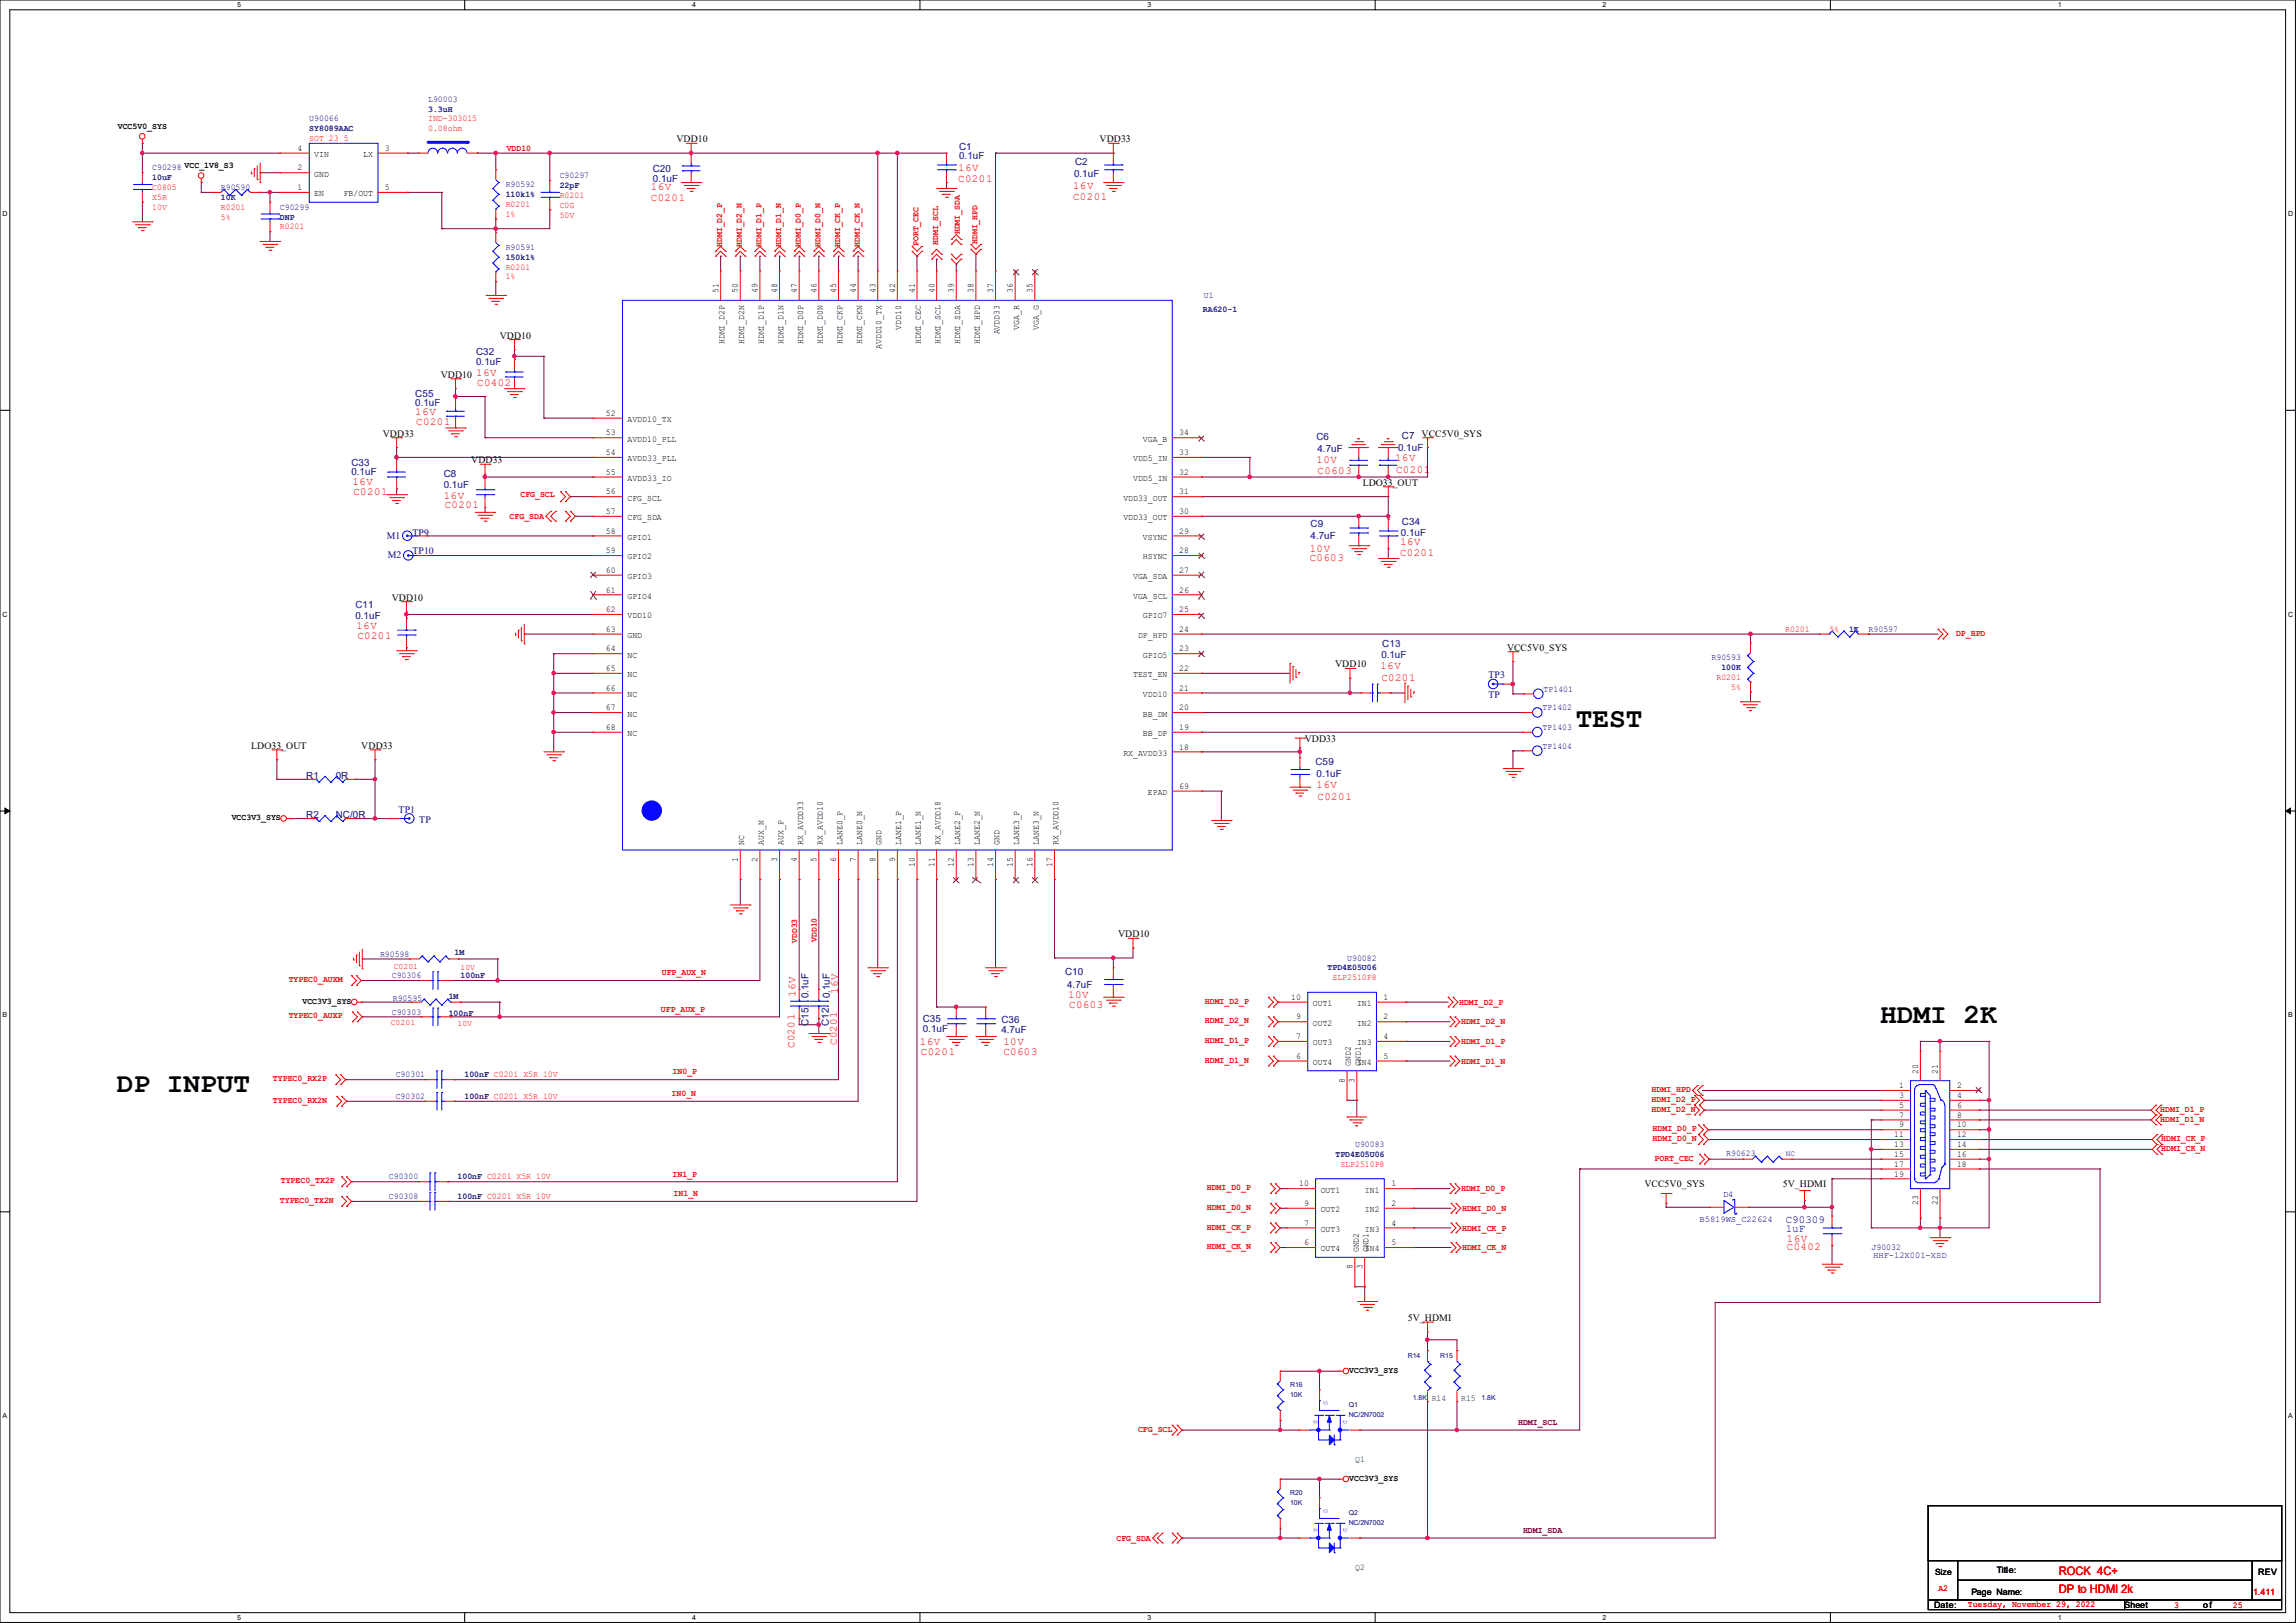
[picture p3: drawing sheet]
<svg xmlns="http://www.w3.org/2000/svg" width="297mm" height="210mm" viewBox="0 0 297 210" stroke-linecap="round" stroke-linejoin="round" font-family="sans-serif">
<defs><g id="words">
<g font-size="3.6">
<text x="203.8" y="94.1">TEST</text>
<text x="243.2" y="132.4">HDMI 2K</text>
<text x="15.1" y="141.3">DP INPUT</text>
</g>
<g font-size="1.5" fill="#f00">
<text x="266.3" y="203.8">ROCK 4C+</text>
<text x="266.3" y="206.1">DP to HDMI 2k</text>
</g>
<g font-size="1.4" fill="#f00">
<text x="123.9" y="22.1">16V</text>
<text x="123.9" y="23.5">C0201</text>
<text x="84.2" y="24.6">16V</text>
<text x="84.2" y="26">C0201</text>
<text x="138.8" y="24.5">16V</text>
<text x="138.8" y="25.9">C0201</text>
<text x="53.7" y="53.7">16V</text>
<text x="61.6" y="48.6">16V</text>
<text x="61.7" y="49.9">C0402</text>
<text x="53.8" y="55">C0201</text>
<text x="170.3" y="59.9">10V</text>
<text x="180.5" y="59.7">16V</text>
<text x="45.6" y="62.7">16V</text>
<text x="45.7" y="64">C0201</text>
<text x="57.4" y="64.5">16V</text>
<text x="57.5" y="65.8">C0201</text>
<text x="170.4" y="61.3">C0603</text>
<text x="180.6" y="61.2">C0201</text>
<text x="169.4" y="71.4">10V</text>
<text x="181.1" y="71.9">C0201</text>
<text x="181.1" y="70.5">16V</text>
<text x="169.4" y="72.6">C0603</text>
<text x="46.1" y="81.4">16V</text>
<text x="46.2" y="82.7">C0201</text>
<text x="178.6" y="86.6">16V</text>
<text x="178.7" y="88.1">C0201</text>
<text x="170.3" y="102">16V</text>
<text x="170.4" y="103.5">C0201</text>
<text x="102.9" y="129" transform="rotate(-90 102.9 129)">16V</text>
<text x="108.4" y="128.7" transform="rotate(-90 108.4 128.7)">16V</text>
<text x="138.2" y="129.2">10V</text>
<text x="138.3" y="130.4">C0603</text>
<text x="102.8" y="135.6" transform="rotate(-90 102.8 135.6)">C0201</text>
<text x="108.2" y="135.3" transform="rotate(-90 108.2 135.3)">C0201</text>
<text x="119" y="135.3">16V</text>
<text x="119.1" y="136.5">C0201</text>
<text x="129.8" y="135.3">10V</text>
<text x="129.8" y="136.5">C0603</text>
<text x="231.1" y="160.7">16V</text>
<text x="231.1" y="161.8">C0402</text>
</g>
<g font-size="1.4" fill="#000080">
<text x="231" y="158.2">C90309</text>
<text x="231" y="159.4">1uF</text>
</g>
<g font-size="1.3" fill="#000080">
<text x="84.5" y="22.3">C20</text>
<text x="84.5" y="23.5">0.1uF</text>
<text x="124.1" y="19.3">C1</text>
<text x="124.1" y="20.6">0.1uF</text>
<text x="138.9" y="22.9">0.1uF</text>
<text x="139.1" y="21.4">C2</text>
<text x="61.6" y="45.9">C32</text>
<text x="61.6" y="47.3">0.1uF</text>
<text x="53.7" y="51.4">C55</text>
<text x="53.7" y="52.5">0.1uF</text>
<text x="170.3" y="56.9">C6</text>
<text x="170.4" y="58.5">4.7uF</text>
<text x="180.8" y="58.3">0.1uF</text>
<text x="181.4" y="56.8">C7</text>
<text x="45.5" y="60.2">C33</text>
<text x="45.5" y="61.5">0.1uF</text>
<text x="57.4" y="61.8">C8</text>
<text x="57.4" y="63.2">0.1uF</text>
<text x="50" y="69.7">M1</text>
<text x="53.3" y="69.3">TP9</text>
<text x="53.3" y="71.6">TP10</text>
<text x="169.5" y="68.2">C9</text>
<text x="169.5" y="69.8">4.7uF</text>
<text x="181.2" y="69.4">0.1uF</text>
<text x="181.4" y="68">C34</text>
<text x="50.2" y="72.1">M2</text>
<text x="46" y="78.7">C11</text>
<text x="46" y="80.1">0.1uF</text>
<text x="178.8" y="83.7">C13</text>
<text x="178.7" y="85.1">0.1uF</text>
<text x="192.5" y="87.8">TP3</text>
<text x="192.5" y="90.3">TP</text>
<text x="39.6" y="100.8">R1</text>
<text x="43.4" y="100.8">0R</text>
<text x="170.2" y="99">C59</text>
<text x="170.3" y="100.5">0.1uF</text>
<text x="39.6" y="105.8">R2</text>
<text x="43.4" y="105.8">NC/0R</text>
<text x="51.6" y="105.2">TP1</text>
<text x="54.2" y="106.4">TP</text>
<text x="104.6" y="129.2" transform="rotate(-90 104.6 129.2)">0.1uF</text>
<text x="107.4" y="129.2" transform="rotate(-90 107.4 129.2)">0.1uF</text>
<text x="137.8" y="126.2">C10</text>
<text x="138" y="127.8">4.7uF</text>
<text x="104.6" y="132.7" transform="rotate(-90 104.6 132.7)">C15</text>
<text x="107.2" y="132.7" transform="rotate(-90 107.2 132.7)">C12</text>
<text x="119.4" y="132.2">C35</text>
<text x="119.4" y="133.5">0.1uF</text>
<text x="129.5" y="132.4">C36</text>
<text x="129.5" y="133.6">4.7uF</text>
</g>
<g font-size="1.3">
<text x="87.5" y="18.4">VDD10</text>
<text x="142.2" y="18.4">VDD33</text>
<text x="64.6" y="43.8">VDD10</text>
<text x="57" y="48.9">VDD10</text>
<text x="49.5" y="56.5">VDD33</text>
<text x="61" y="59.9">VDD33</text>
<text x="183.9" y="56.5">VCC5V0_SYS</text>
<text x="176.3" y="62.9">LDO33_OUT</text>
<text x="50.7" y="77.7">VDD10</text>
<text x="172.7" y="86.4">VDD10</text>
<text x="194.9" y="84.2">VCC5V0_SYS</text>
<text x="32.5" y="96.9">LDO33_OUT</text>
<text x="46.7" y="96.9">VDD33</text>
<text x="168.8" y="96">VDD33</text>
<text x="144.7" y="121.3">VDD10</text>
<text x="212.7" y="153.5">VCC5V0_SYS</text>
<text x="230.6" y="153.5">5V_HDMI</text>
<text x="182.1" y="170.9">5V_HDMI</text>
</g>
<g font-size="1.1">
<text x="15.2" y="16.7">VCC5V0_SYS</text>
<text x="38.5" y="22.1">2</text>
<text x="38.5" y="19.5">4</text>
<text x="40.6" y="22.9">GND</text>
<text x="40.6" y="20.3">VIN</text>
<text x="47" y="20.3">LX</text>
<text x="49.8" y="19.5">3</text>
<text x="38.5" y="24.6">1</text>
<text x="40.6" y="25.4">EN</text>
<text x="44.5" y="25.4">FB/OUT</text>
<text x="49.8" y="24.6">5</text>
<text x="92.9" y="37.9" transform="rotate(-90 92.9 37.9)">51</text>
<text x="95.5" y="37.9" transform="rotate(-90 95.5 37.9)">50</text>
<text x="98" y="37.9" transform="rotate(-90 98 37.9)">49</text>
<text x="100.5" y="37.9" transform="rotate(-90 100.5 37.9)">48</text>
<text x="103.1" y="37.9" transform="rotate(-90 103.1 37.9)">47</text>
<text x="105.6" y="37.9" transform="rotate(-90 105.6 37.9)">46</text>
<text x="108.2" y="37.9" transform="rotate(-90 108.2 37.9)">45</text>
<text x="110.7" y="37.9" transform="rotate(-90 110.7 37.9)">44</text>
<text x="113.2" y="37.9" transform="rotate(-90 113.2 37.9)">43</text>
<text x="115.8" y="37.9" transform="rotate(-90 115.8 37.9)">42</text>
<text x="118.3" y="37.9" transform="rotate(-90 118.3 37.9)">41</text>
<text x="120.9" y="37.9" transform="rotate(-90 120.9 37.9)">40</text>
<text x="123.4" y="37.9" transform="rotate(-90 123.4 37.9)">39</text>
<text x="125.9" y="37.9" transform="rotate(-90 125.9 37.9)">38</text>
<text x="128.5" y="37.9" transform="rotate(-90 128.5 37.9)">37</text>
<text x="131" y="37.9" transform="rotate(-90 131 37.9)">36</text>
<text x="133.6" y="37.9" transform="rotate(-90 133.6 37.9)">35</text>
<text x="93.7" y="44.5" transform="rotate(-90 93.7 44.5)">HDMI_D2P</text>
<text x="96.3" y="44.5" transform="rotate(-90 96.3 44.5)">HDMI_D2N</text>
<text x="98.8" y="44.5" transform="rotate(-90 98.8 44.5)">HDMI_D1P</text>
<text x="101.3" y="44.5" transform="rotate(-90 101.3 44.5)">HDMI_D1N</text>
<text x="103.9" y="44.5" transform="rotate(-90 103.9 44.5)">HDMI_D0P</text>
<text x="106.4" y="44.5" transform="rotate(-90 106.4 44.5)">HDMI_D0N</text>
<text x="109" y="44.5" transform="rotate(-90 109 44.5)">HDMI_CKP</text>
<text x="111.5" y="44.5" transform="rotate(-90 111.5 44.5)">HDMI_CKN</text>
<text x="114" y="45.2" transform="rotate(-90 114 45.2)">AVDD10_TX</text>
<text x="116.6" y="42.6" transform="rotate(-90 116.6 42.6)">VDD10</text>
<text x="119.1" y="44.5" transform="rotate(-90 119.1 44.5)">HDMI_CEC</text>
<text x="121.7" y="44.5" transform="rotate(-90 121.7 44.5)">HDMI_SCL</text>
<text x="124.2" y="44.5" transform="rotate(-90 124.2 44.5)">HDMI_SDA</text>
<text x="126.7" y="44.5" transform="rotate(-90 126.7 44.5)">HDMI_HPD</text>
<text x="129.3" y="43.3" transform="rotate(-90 129.3 43.3)">AVDD33</text>
<text x="131.8" y="42.6" transform="rotate(-90 131.8 42.6)">VGA_R</text>
<text x="134.4" y="42.6" transform="rotate(-90 134.4 42.6)">VGA_G</text>
<text x="78.4" y="53.8">52</text>
<text x="78.4" y="56.3">53</text>
<text x="78.4" y="58.9">54</text>
<text x="81.2" y="54.6">AVDD10_TX</text>
<text x="81.2" y="57.2">AVDD10_PLL</text>
<text x="81.2" y="59.7">AVDD33_PLL</text>
<text x="146.6" y="59.7">VDD5_IN</text>
<text x="147.9" y="57.2">VGA_B</text>
<text x="152.6" y="56.3">34</text>
<text x="152.6" y="58.9">33</text>
<text x="78.4" y="61.4">55</text>
<text x="78.4" y="64">56</text>
<text x="81.2" y="62.2">AVDD33_IO</text>
<text x="81.2" y="64.8">CFG_SCL</text>
<text x="145.3" y="64.8">VDD33_OUT</text>
<text x="146.6" y="62.2">VDD5_IN</text>
<text x="152.6" y="61.4">32</text>
<text x="152.6" y="64">31</text>
<text x="78.4" y="66.5">57</text>
<text x="78.4" y="69">58</text>
<text x="78.4" y="71.6">59</text>
<text x="81.2" y="67.3">CFG_SDA</text>
<text x="81.2" y="69.9">GPIO1</text>
<text x="145.3" y="67.3">VDD33_OUT</text>
<text x="147.9" y="69.9">VSYNC</text>
<text x="152.6" y="71.6">28</text>
<text x="152.6" y="69">29</text>
<text x="152.6" y="66.5">30</text>
<text x="78.4" y="74.1">60</text>
<text x="78.4" y="76.7">61</text>
<text x="81.2" y="72.4">GPIO2</text>
<text x="81.2" y="74.9">GPIO3</text>
<text x="81.2" y="77.5">GPIO4</text>
<text x="146.6" y="77.5">VGA_SCL</text>
<text x="146.6" y="74.9">VGA_SDA</text>
<text x="147.9" y="72.4">HSYNC</text>
<text x="152.6" y="76.7">26</text>
<text x="152.6" y="74.1">27</text>
<text x="78.4" y="79.2">62</text>
<text x="78.4" y="81.7">63</text>
<text x="81.2" y="80">VDD10</text>
<text x="81.2" y="82.5">GND</text>
<text x="147.2" y="82.5">DP_HPD</text>
<text x="147.9" y="80">GPIO7</text>
<text x="152.6" y="81.7">24</text>
<text x="152.6" y="79.2">25</text>
<text x="78.4" y="84.3">64</text>
<text x="78.4" y="86.8">65</text>
<text x="78.4" y="89.4">66</text>
<text x="81.2" y="85.1">NC</text>
<text x="81.2" y="87.6">NC</text>
<text x="146.6" y="87.6">TEST_EN</text>
<text x="147.9" y="85.1">GPIO5</text>
<text x="152.6" y="89.4">21</text>
<text x="152.6" y="86.8">22</text>
<text x="152.6" y="84.3">23</text>
<text x="78.4" y="91.9">67</text>
<text x="78.4" y="94.4">68</text>
<text x="81.2" y="92.7">NC</text>
<text x="81.2" y="90.2">NC</text>
<text x="81.2" y="95.2">NC</text>
<text x="147.9" y="95.2">BB_DP</text>
<text x="147.9" y="92.7">BB_DM</text>
<text x="147.9" y="90.2">VDD10</text>
<text x="152.6" y="94.4">19</text>
<text x="152.6" y="91.9">20</text>
<text x="145.3" y="97.8">RX_AVDD33</text>
<text x="152.6" y="97">18</text>
<text x="30" y="106.1">VCC3V3_SYS</text>
<text x="148.5" y="102.9">EPAD</text>
<text x="152.6" y="102.1">69</text>
<text x="95.5" y="111.5" transform="rotate(-90 95.5 111.5)">1</text>
<text x="96.3" y="109.3" transform="rotate(-90 96.3 109.3)">NC</text>
<text x="98" y="111.5" transform="rotate(-90 98 111.5)">2</text>
<text x="98.8" y="109.3" transform="rotate(-90 98.8 109.3)">AUX_N</text>
<text x="100.5" y="111.5" transform="rotate(-90 100.5 111.5)">3</text>
<text x="101.3" y="109.3" transform="rotate(-90 101.3 109.3)">AUX_P</text>
<text x="103.1" y="111.5" transform="rotate(-90 103.1 111.5)">4</text>
<text x="103.9" y="109.3" transform="rotate(-90 103.9 109.3)">RX_AVDD33</text>
<text x="105.6" y="111.5" transform="rotate(-90 105.6 111.5)">5</text>
<text x="106.4" y="109.3" transform="rotate(-90 106.4 109.3)">RX_AVDD10</text>
<text x="108.2" y="111.5" transform="rotate(-90 108.2 111.5)">6</text>
<text x="109" y="109.3" transform="rotate(-90 109 109.3)">LANE0_P</text>
<text x="110.7" y="111.5" transform="rotate(-90 110.7 111.5)">7</text>
<text x="111.5" y="109.3" transform="rotate(-90 111.5 109.3)">LANE0_N</text>
<text x="113.2" y="111.5" transform="rotate(-90 113.2 111.5)">8</text>
<text x="114" y="109.3" transform="rotate(-90 114 109.3)">GND</text>
<text x="115.8" y="111.5" transform="rotate(-90 115.8 111.5)">9</text>
<text x="116.6" y="109.3" transform="rotate(-90 116.6 109.3)">LANE1_P</text>
<text x="118.3" y="112.1" transform="rotate(-90 118.3 112.1)">10</text>
<text x="119.1" y="109.3" transform="rotate(-90 119.1 109.3)">LANE1_N</text>
<text x="120.9" y="112.1" transform="rotate(-90 120.9 112.1)">11</text>
<text x="121.7" y="109.3" transform="rotate(-90 121.7 109.3)">RX_AVDD18</text>
<text x="123.4" y="112.1" transform="rotate(-90 123.4 112.1)">12</text>
<text x="124.2" y="109.3" transform="rotate(-90 124.2 109.3)">LANE2_P</text>
<text x="125.9" y="112.1" transform="rotate(-90 125.9 112.1)">13</text>
<text x="126.7" y="109.3" transform="rotate(-90 126.7 109.3)">LANE2_N</text>
<text x="128.5" y="112.1" transform="rotate(-90 128.5 112.1)">14</text>
<text x="129.3" y="109.3" transform="rotate(-90 129.3 109.3)">GND</text>
<text x="131" y="112.1" transform="rotate(-90 131 112.1)">15</text>
<text x="131.8" y="109.3" transform="rotate(-90 131.8 109.3)">LANE3_P</text>
<text x="133.6" y="112.1" transform="rotate(-90 133.6 112.1)">16</text>
<text x="134.4" y="109.3" transform="rotate(-90 134.4 109.3)">LANE3_N</text>
<text x="136.1" y="112.1" transform="rotate(-90 136.1 112.1)">17</text>
<text x="136.9" y="109.3" transform="rotate(-90 136.9 109.3)">RX_AVDD10</text>
<text x="39.1" y="129.9">VCC3V3_SYS</text>
<text x="167" y="129.4">10</text>
<text x="167.7" y="131.9">9</text>
<text x="169.8" y="130.2">OUT1</text>
<text x="175.5" y="130.2">IN1</text>
<text x="179" y="129.4">1</text>
<text x="179" y="131.9">2</text>
<text x="167.7" y="137">6</text>
<text x="167.7" y="134.5">7</text>
<text x="169.8" y="137.8">OUT4</text>
<text x="169.8" y="135.3">OUT3</text>
<text x="169.8" y="132.7">OUT2</text>
<text x="174.8" y="137.9" transform="rotate(-90 174.8 137.9)">GND2</text>
<text x="175.5" y="132.7">IN2</text>
<text x="175.5" y="135.3">IN3</text>
<text x="175.5" y="137.8">IN4</text>
<text x="176" y="137.9" transform="rotate(-90 176 137.9)">GND1</text>
<text x="179" y="134.5">4</text>
<text x="179" y="137">5</text>
<text x="173.9" y="140.1" transform="rotate(-90 173.9 140.1)">8</text>
<text x="175.2" y="140.1" transform="rotate(-90 175.2 140.1)">3</text>
<text x="245.7" y="140.8">1</text>
<text x="245.7" y="142.1">3</text>
<text x="245.7" y="143.3">5</text>
<text x="248.1" y="138.9" transform="rotate(-90 248.1 138.9)">20</text>
<text x="250.7" y="138.9" transform="rotate(-90 250.7 138.9)">21</text>
<text x="253.2" y="140.8">2</text>
<text x="253.2" y="142.1">4</text>
<text x="253.2" y="143.3">6</text>
<text x="245" y="147.2">11</text>
<text x="245" y="148.4">13</text>
<text x="245" y="149.7">15</text>
<text x="245.7" y="144.6">7</text>
<text x="245.7" y="145.9">9</text>
<text x="253.2" y="144.6">8</text>
<text x="253.2" y="145.9">10</text>
<text x="253.2" y="147.2">12</text>
<text x="253.2" y="148.4">14</text>
<text x="253.2" y="149.7">16</text>
<text x="168" y="153.5">10</text>
<text x="170.8" y="154.3">OUT1</text>
<text x="176.6" y="154.3">IN1</text>
<text x="180" y="153.5">1</text>
<text x="245" y="151">17</text>
<text x="245" y="152.2">19</text>
<text x="248.1" y="155.9" transform="rotate(-90 248.1 155.9)">23</text>
<text x="250.7" y="155.9" transform="rotate(-90 250.7 155.9)">22</text>
<text x="253.2" y="151">18</text>
<text x="168.7" y="161.1">6</text>
<text x="168.7" y="158.6">7</text>
<text x="168.7" y="156">9</text>
<text x="170.8" y="161.9">OUT4</text>
<text x="170.8" y="159.4">OUT3</text>
<text x="170.8" y="156.8">OUT2</text>
<text x="176.6" y="156.8">IN2</text>
<text x="176.6" y="159.4">IN3</text>
<text x="176.6" y="161.9">IN4</text>
<text x="180" y="156">2</text>
<text x="180" y="158.6">4</text>
<text x="180" y="161.1">5</text>
<text x="175" y="164.2" transform="rotate(-90 175 164.2)">8</text>
<text x="175.8" y="162" transform="rotate(-90 175.8 162)">GND2</text>
<text x="176.2" y="164.2" transform="rotate(-90 176.2 164.2)">3</text>
<text x="177" y="162" transform="rotate(-90 177 162)">GND1</text>
<text x="174.5" y="177.6">VCC3V3_SYS</text>
<text x="174.5" y="191.6">VCC3V3_SYS</text>
<text x="250.3" y="203.8">Size</text>
<text x="258.3" y="203.5">Title:</text>
<text x="292.1" y="203.8">REV</text>
<text x="250.2" y="208.1">Date:</text>
<text x="255" y="206.3">Page Name:</text>
<text x="274.8" y="208.1">Sheet</text>
<text x="285" y="208.1">o f</text>
</g>
<g font-size="1.1" fill="#000080">
<text x="40" y="15.7">U90066</text>
<text x="40" y="17">SY8089AAC</text>
<text x="55.4" y="13.2">L90003</text>
<text x="55.4" y="14.4">3.3uH</text>
<text x="19.7" y="22.1">C90298 VCC_1V8_S3</text>
<text x="19.7" y="23.3">10uF</text>
<text x="72.4" y="23.1">C90297</text>
<text x="28.6" y="24.6">R90590</text>
<text x="28.6" y="25.9">10K</text>
<text x="36.2" y="27.1">C90299</text>
<text x="36.2" y="28.4">DNP</text>
<text x="65.4" y="24.2">R90592</text>
<text x="65.4" y="25.5">110k1%</text>
<text x="72.4" y="24.3">22pF</text>
<text x="65.4" y="32.3">R90591</text>
<text x="65.4" y="33.6">150k1%</text>
<text x="155.6" y="40.3">RA620-1</text>
<text x="155.7" y="38.6">U1</text>
<text x="239.2" y="81.7">1K</text>
<text x="241.7" y="81.7">R90597</text>
<text x="199.7" y="89.5">TP1401</text>
<text x="221.4" y="85.4">R90593</text>
<text x="222.7" y="86.7">100K</text>
<text x="199.5" y="94.4">TP1403</text>
<text x="199.5" y="91.9">TP1402</text>
<text x="199.5" y="96.9">TP1404</text>
<text x="49.2" y="123.8">R90598</text>
<text x="58.8" y="123.5">1M</text>
<text x="171.7" y="125.6">TPD4E05U06</text>
<text x="174.3" y="124.3">U90082</text>
<text x="50.7" y="126.6">C90306</text>
<text x="50.7" y="131.3">C90303</text>
<text x="50.8" y="129.5">R90595</text>
<text x="58" y="131.4">100nF</text>
<text x="58" y="129.2">1M</text>
<text x="59.6" y="126.6">100nF</text>
<text x="51.2" y="142.2">C90302</text>
<text x="51.2" y="139.4">C90301</text>
<text x="60.1" y="142.2">100nF C0201 X5R 10V</text>
<text x="60.1" y="139.4">100nF C0201 X5R 10V</text>
<text x="172.7" y="149.7">TPD4E05U06</text>
<text x="175.3" y="148.4">U90083</text>
<text x="223.3" y="149.6">R90623</text>
<text x="50.3" y="152.6">C90300</text>
<text x="50.3" y="155.2">C90308</text>
<text x="59.2" y="152.6">100nF C0201 X5R 10V</text>
<text x="59.2" y="155.2">100nF C0201 X5R 10V</text>
<text x="222.9" y="154.9">D4</text>
<text x="219.8" y="158.1">B5819WS_C22624</text>
<text x="242.1" y="161.8">J90032</text>
<text x="242.3" y="162.8">HHF-12X001-XSD</text>
</g>
<g font-size="1.1" fill="#f00">
<text x="55.4" y="15.7">IND-303015</text>
<text x="55.4" y="17">0.08ohm</text>
<text x="40" y="18.2">SOT_23_5</text>
<text x="65.5" y="19.6">VDD10</text>
<text x="19.7" y="24.6">C0805</text>
<text x="19.7" y="25.9">X5R</text>
<text x="19.7" y="27.1">10V</text>
<text x="28.6" y="27.1">R0201</text>
<text x="28.6" y="28.4">5%</text>
<text x="36.2" y="29.7">R0201</text>
<text x="65.4" y="26.8">R0201</text>
<text x="65.4" y="28">1%</text>
<text x="72.4" y="25.6">R0201</text>
<text x="72.4" y="26.9">C0G</text>
<text x="72.4" y="28.2">50V</text>
<text x="65.4" y="34.9">R0201</text>
<text x="65.4" y="36.2">1%</text>
<text x="230.9" y="81.7">R0201</text>
<text x="236.6" y="81.7">5%</text>
<text x="222" y="88">R0201</text>
<text x="223.9" y="89.2">5%</text>
<text x="50.9" y="125.4">C0201</text>
<text x="59.6" y="125.5">10V</text>
<text x="103.1" y="122" transform="rotate(-90 103.1 122)">VDD33</text>
<text x="105.7" y="121.9" transform="rotate(-90 105.7 121.9)">VDD10</text>
<text x="85.5" y="130.9">UFP_AUX_P</text>
<text x="85.6" y="126.2">UFP_AUX_N</text>
<text x="172.4" y="126.8">SLP2510P8</text>
<text x="50.5" y="132.6">C0201</text>
<text x="59.2" y="132.8">10V</text>
<text x="86.9" y="141.8">IN0_N</text>
<text x="87" y="139">IN0_P</text>
<text x="87" y="152.2">IN1_P</text>
<text x="87.1" y="154.8">IN1_N</text>
<text x="173.4" y="151">SLP2510P8</text>
<text x="250.7" y="205.8">A2</text>
<text x="254.5" y="208">Tuesday, November 29, 2022</text>
<text x="281.2" y="208.1">3</text>
<text x="288.8" y="208.1">25</text>
<text x="291.4" y="206.3">1.411</text>
</g>
<g font-size="1.1" fill="#d50000">
<text x="93.4" y="32" transform="rotate(-90 93.4 32)">HDMI_D2_P</text>
<text x="96" y="32" transform="rotate(-90 96 32)">HDMI_D2_N</text>
<text x="98.5" y="32" transform="rotate(-90 98.5 32)">HDMI_D1_P</text>
<text x="101" y="32" transform="rotate(-90 101 32)">HDMI_D1_N</text>
<text x="103.6" y="32" transform="rotate(-90 103.6 32)">HDMI_D0_P</text>
<text x="106.1" y="32" transform="rotate(-90 106.1 32)">HDMI_D0_N</text>
<text x="108.7" y="32" transform="rotate(-90 108.7 32)">HDMI_CK_P</text>
<text x="111.2" y="32" transform="rotate(-90 111.2 32)">HDMI_CK_N</text>
<text x="118.8" y="31.8" transform="rotate(-90 118.8 31.8)">PORT_CEC</text>
<text x="121.4" y="31.7" transform="rotate(-90 121.4 31.7)">HDMI_SCL</text>
<text x="124.2" y="30.3" transform="rotate(-90 124.2 30.3)">HDMI_SDA</text>
<text x="126.5" y="31.6" transform="rotate(-90 126.5 31.6)">HDMI_HPD</text>
<text x="67.3" y="64.3">CFG_SCL</text>
<text x="65.9" y="67.1">CFG_SDA</text>
<text x="253" y="82.3">DP_HPD</text>
<text x="37.3" y="131.8">TYPEC0_AUXP</text>
<text x="37.3" y="127.1">TYPEC0_AUXM</text>
<text x="155.9" y="129.9">HDMI_D2_P</text>
<text x="188.8" y="130">HDMI_D2_P</text>
<text x="155.9" y="132.4">HDMI_D2_N</text>
<text x="155.9" y="135">HDMI_D1_P</text>
<text x="155.9" y="137.5">HDMI_D1_N</text>
<text x="189" y="132.5">HDMI_D2_N</text>
<text x="189" y="135.1">HDMI_D1_P</text>
<text x="189" y="137.6">HDMI_D1_N</text>
<text x="35.3" y="142.7">TYPEC0_RX2N</text>
<text x="35.3" y="139.9">TYPEC0_RX2P</text>
<text x="213.6" y="141.3">HDMI_HPD</text>
<text x="213.6" y="142.6">HDMI_D2_P</text>
<text x="213.6" y="143.8">HDMI_D2_N</text>
<text x="279.4" y="143.8">HDMI_D1_P</text>
<text x="213.8" y="146.4">HDMI_D0_P</text>
<text x="213.8" y="147.7">HDMI_D0_N</text>
<text x="279.4" y="145.1">HDMI_D1_N</text>
<text x="279.6" y="147.7">HDMI_CK_P</text>
<text x="279.6" y="148.9">HDMI_CK_N</text>
<text x="36.2" y="155.7">TYPEC0_TX2N</text>
<text x="36.3" y="153.1">TYPEC0_TX2P</text>
<text x="156.1" y="154">HDMI_D0_P</text>
<text x="189" y="154.1">HDMI_D0_P</text>
<text x="214" y="150.2">PORT_CEC</text>
<text x="156.1" y="156.5">HDMI_D0_N</text>
<text x="156.1" y="159.1">HDMI_CK_P</text>
<text x="156.1" y="161.6">HDMI_CK_N</text>
<text x="189.1" y="156.7">HDMI_D0_N</text>
<text x="189.1" y="159.2">HDMI_CK_P</text>
<text x="189.1" y="161.8">HDMI_CK_N</text>
<text x="147.2" y="185.3">CFG_SCL</text>
<text x="144.4" y="199.3">CFG_SDA</text>
</g>
<g font-size="1.1" fill="#004040">
<text x="185.2" y="181.3">R14</text>
<text x="189" y="181.3">R15</text>
<text x="175.3" y="189.2">Q1</text>
<text x="175.3" y="203.2">Q2</text>
</g>
<g font-size="1.1" fill="#800000">
<text x="196.4" y="184.4">HDMI_SCL</text>
<text x="197" y="198.3">HDMI_SDA</text>
</g>
<text font-size="1" fill="#000080" x="231" y="149.6">NC</text>
<g font-size=".9">
<text x="30.7" y=".9">5</text>
<text x="89.5" y=".9">4</text>
<text x="148.4" y=".9">3</text>
<text x="207.3" y=".9">2</text>
<text x="266.2" y=".9">1</text>
<text x=".3" y="28">D</text>
<text x="296" y="28">D</text>
<text x=".3" y="79.8">C</text>
<text x="296" y="79.8">C</text>
<text x=".3" y="131.7">B</text>
<text x="296" y="131.7">B</text>
<text x=".3" y="183.5">A</text>
<text x="296" y="183.5">A</text>
<text x="30.7" y="209.6">5</text>
<text x="89.5" y="209.6">4</text>
<text x="148.4" y="209.6">3</text>
<text x="207.3" y="209.6">2</text>
<text x="266.2" y="209.6">1</text>
</g>
<g font-size=".9" fill="#000080">
<text x="166.9" y="179.5">R16</text>
<text x="182.1" y="175.7">R14</text>
<text x="186.3" y="175.7">R15</text>
<text x="166.9" y="180.8">10K</text>
<text x="174.5" y="182">Q1</text>
<text x="174.5" y="183.3">NC/2N7002</text>
<text x="182.7" y="181.1">1.8K</text>
<text x="191.6" y="181.1">1.8K</text>
<text x="166.9" y="193.5">R20</text>
<text x="166.9" y="194.7">10K</text>
<text x="174.5" y="196">Q2</text>
<text x="174.5" y="197.3">NC/2N7002</text>
</g>
<g font-size=".8" fill="#00f">
<text x="170" y="183.8" transform="rotate(90 170 183.8)">S</text>
<text x="171.2" y="181.2" transform="rotate(90 171.2 181.2)">G</text>
<text x="173.8" y="183.8" transform="rotate(90 173.8 183.8)">D</text>
<text x="170" y="197.7" transform="rotate(90 170 197.7)">S</text>
<text x="171.2" y="195.2" transform="rotate(90 171.2 195.2)">G</text>
<text x="173.8" y="197.7" transform="rotate(90 173.8 197.7)">D</text>
</g>
</g></defs>
<path d="M0 0h296.9v209.9h-296.9zM1.3 1.3h294.4v207.4h-294.4z" fill="none" stroke="#000" stroke-width=".13"/>
<g fill="#fff">
<path d="M30.7 .1h.5v1h-.5z"/>
<path d="M30.7 208.8h.5v1h-.5z"/>
</g>
<path d="M60.1 0v1.3M60.1 208.7v1.2" fill="none" stroke="#000" stroke-width=".13"/>
<g fill="#fff">
<path d="M89.5 .1h.5v1h-.5z"/>
<path d="M89.5 208.8h.5v1h-.5z"/>
</g>
<path d="M119 0v1.3M119 208.7v1.2" fill="none" stroke="#000" stroke-width=".13"/>
<g fill="#fff">
<path d="M148.4 .1h.5v1h-.5z"/>
<path d="M148.4 208.8h.5v1h-.5z"/>
</g>
<path d="M177.9 0v1.3M177.9 208.7v1.2" fill="none" stroke="#000" stroke-width=".13"/>
<g fill="#fff">
<path d="M207.3 .1h.5v1h-.5z"/>
<path d="M207.3 208.8h.5v1h-.5z"/>
</g>
<path d="M236.8 0v1.3M236.8 208.7v1.2" fill="none" stroke="#000" stroke-width=".13"/>
<g fill="#fff">
<path d="M266.2 .1h.5v1h-.5z"/>
<path d="M266.2 208.8h.5v1h-.5z"/>
<path d="M.3 27.2h.7v1h-.7z"/>
<path d="M296 27.2h.6v1h-.6z"/>
<path d="M.3 79h.7v1h-.7z"/>
<path d="M296 79h.6v1h-.6z"/>
</g>
<path d="M0 53.1h1.3M295.7 53.1h1.2" fill="none" stroke="#000" stroke-width=".13"/>
<g fill="#fff">
<path d="M.3 130.9h.6v1h-.6z"/>
<path d="M296 130.9h.6v1h-.6z"/>
</g>
<path d="M0 104.9h1.3M295.7 104.9h1.2" fill="none" stroke="#000" stroke-width=".13"/>
<path d="M.6 104.6l.7 .3-.7 .4zM295.7 104.9l.6-.3v.7z" fill="#000" stroke="#000" stroke-width=".13"/>
<g fill="#fff">
<path d="M.3 182.7h.6v1h-.6z"/>
<path d="M296 182.7h.5v1h-.5z"/>
</g>
<path d="M0 156.8h1.3M295.7 156.8h1.2M249.4 194.8h45.7v7.1h-45.7zM249.4 201.9h3.8v5.1h-3.8zM249.4 207h25.4v1.3h-25.4zM253.2 201.9h38.1v2.6h-38.1zM253.2 204.5h38.1v2.5h-38.1zM274.8 207h20.3v1.3h-20.3zM291.3 201.9h3.8v5.1h-3.8z" fill="none" stroke="#000" stroke-width=".13"/>
<g fill="none" stroke="#800040" stroke-width=".13">
<path d="M18.4 19.8h.1M18.4 18.5h.1M18.4 19.8h17.8M18.4 18.5v3.9M52.7 19.8h.1M52.7 19.8h1.4M61.7 19.8h.1M61.7 19.8h60.7M64.1 19.8h.1M64.1 19.8v2.2M71.1 19.8h.1M71.1 19.8v3.6"/>
<path d="M89.4 19.8h.1M113.5 19.8h.1M113.5 19.8v15.3M116.1 19.8h.1M116.1 19.8v15.3M128.8 19.8h.1M128.8 19.8h15.2M128.8 19.8v15.3M18.4 26.2h.1M18.4 26.2v2.5M26 23.6h.1M26 24.9h.1"/>
<path d="M26 23.6v1.3M26 24.9h1.3M33.7 24.9h.1M33.7 22.4h.1M33.7 24.9h2.5M33.7 22.4h2.5M34.9 30h.1M34.9 24.9h.1M34.9 24.9v1.3M34.9 30v1.2M52.7 24.9h.1M52.7 24.9h4.4"/>
<path d="M57.1 29.6h.1M57.1 24.9h.1M57.1 24.9v4.7M64.1 28.3h.1M64.1 29.6h.1M64.1 36.4h.1M64.1 28.3v1.8M64.1 36.4v1.8M71.1 27.2h.1M71.1 27.2v2.4h-14M93.2 33.1h.1M93.2 33.1v2"/>
<path d="M95.8 33.1h.1M95.8 33.1v2M98.3 33.1h.1M98.3 33.1v2M100.8 33.1h.1M100.8 33.1v2M103.4 33.1h.1M103.4 33.1v2M105.9 33.1h.1M105.9 33.1v2M108.5 33.1h.1M108.5 33.1v2"/>
<path d="M111 33.1h.1M111 33.1v2M118.6 33.1h.1M118.6 33.1v2M121.2 33.5h.1M121.2 33.5v1.6M122.4 23.6h.1M122.4 23.6v.8M123.7 34.2h.1M123.7 34.2v.9M126.2 32.9h.1M126.2 32.9v2.2"/>
<path d="M51.3 59.2h.1M51.3 59.4h.1M51.3 57.9v1.5M51.3 59.2h25.4M58.9 51.3h.1M58.9 51.6h.1M58.9 51.3h3.8M58.9 50.3v1.3M62.7 56.6h.1M62.7 51.3h.1M62.7 56.6h14M62.7 51.3v5.3"/>
<path d="M66.5 46.1h.1M66.5 46.5h.1M66.5 45.2v1.3M66.5 46.1h3.9M70.4 46.1h.1M70.4 54.1h.1M70.4 46.1v8M70.4 54.1h6.3M76.7 59.2h.1M155.4 59.2h.1M155.4 59.2h6.3M161.7 59.2h.1"/>
<path d="M161.7 59.2v2.5M184.7 57.9h.1M184.7 57.9v3.8h-29.3M51.3 63.2h.1M51.3 63.2v.8M52.6 79.5h.1M52.6 79.5h24.1M52.6 79.1v.9M55.2 69.3h21.5M55.4 71.9h21.3M62.7 61.7h.1M62.7 66.3h.1"/>
<path d="M62.7 61.8h.1M62.7 61.7h14M62.7 61.3v.5M62.7 65.7v.6M73.8 64.3h.1M73.8 64.3h2.9M74.4 66.8h.1M74.4 66.8h2.3M76.7 71.9h.1M76.7 69.3h.1M76.7 61.7h.1M76.7 79.5h.1"/>
<path d="M155.4 61.7h.1M155.4 66.8h.1M155.4 64.3h.1M155.4 64.3h24.2v2.9M155.4 66.8h24.2M161.7 61.7h.1M175.8 61.7h.1M179.6 66.8h.1M179.6 61.7h.1M179.6 71h.1M179.6 67.2h.1M179.6 71v1.3"/>
<path d="M35.8 98.3h.1M35.8 98.3v2.5M48.5 98.3h.1M48.5 98.3v7.6M52.6 83.8h.1M52.6 80h.1M52.6 83.8v.4M67.8 82h.1M67.8 82h8.9M71.6 89.7h.1M71.6 92.2h.1M71.6 94.7h.1"/>
<path d="M71.6 87.1h.1M71.6 84.6h.1M71.6 92.2h5.1M71.6 94.7h5.1M71.6 89.7h5.1M71.6 87.1h5.1M71.6 84.6v12.7M71.6 84.6h5.1M155.4 92.2h.1M155.4 94.7h.1M155.4 89.7h.1M155.4 97.3h.1"/>
<path d="M155.4 87.1h.1M155.4 92.2h41.6M155.4 94.7h41.6M155.4 82h79.9M155.4 89.7h20.6M155.4 97.3h12.7M155.4 87.1h11.5M168.1 96.8h.1M168.1 97.3h.1M168.1 96.8v1.2M174.6 87.8h.1M174.6 89.7h.1"/>
<path d="M174.6 87.8v1.9M179.8 89.7h.1M179.8 89.7h1.9M195.7 89.8h.1M195.7 97.2h.1M195.7 85.6h.1M195.7 88.5h.1M195.7 89.8h1.4M195.7 97.2h1.3M195.7 85.6v4.2M195.7 97.2v2.2M226.4 82h.1"/>
<path d="M226.4 89.5h.1M226.4 82v1.2M226.4 89.5v1.3M241.7 82h.1M241.7 82h9M35.8 100.8h.1M35.8 100.8h3.8M37.6 105.9h.1M37.6 105.9h2M46 105.9h.1M46 100.8h.1M46 100.8h2.5"/>
<path d="M46 105.9h4.4M48.5 100.8h.1M48.5 105.9h.1M95.8 113.8h.1M95.8 113.8v3.3M98.3 113.8h.1M98.3 113.8v13.1h-40M100.8 113.8h.1M100.8 113.8v17.8h-42.5M103.4 113.8h.1M103.4 113.8v14.2M105.9 113.8h.1"/>
<path d="M105.9 113.8v14.2M108.5 113.8h.1M108.5 113.8v25.9h-49.7M111 113.8h.1M111 113.8v28.7h-52.2M113.5 113.8h.1M113.5 113.8v11.4M116.1 113.8h.1M116.1 113.8v39.1h-58.2M118.6 113.8h.1M118.6 113.8v41.6h-60.7M121.2 113.8h.1"/>
<path d="M121.2 113.8v16.5M128.8 113.8h.1M128.8 113.8v11.4M136.4 113.8h.1M136.4 113.8v10.2M155.4 102.4h.1M155.4 102.4h2.6M158 102.4h.1M158 102.4v3.8M44.7 139.7h.1M44.7 139.7h10.3M46.7 129.7h.1"/>
<path d="M46.7 126.9h.1M46.7 126.9h7.8M46.7 129.7h6.5M46.9 131.6h.1M46.9 124.1h.1M46.9 131.6h7.6M46.9 124.1h6.1M58.3 131.6h.1M58.3 126.9h.1M58.8 139.7h.1M59.3 124.1h.1M59.3 124.1h5.1"/>
<path d="M59.6 129.7h.1M59.6 129.7h5M64.4 126.9h.1M64.4 124.1h.1M64.4 124.1v2.8M64.6 129.7h.1M64.6 131.6h.1M64.6 129.7v1.9M103.4 132.6h.1M103.4 131.8h.1M103.4 131.8v.8M103.4 132.6h2.5"/>
<path d="M105.9 131.8h.1M105.9 132.6h.1M105.9 131.8v1.9M121.2 130.3h.1M121.2 130.3h6.3M123.7 130.3h.1M136.4 124h.1M144 124h.1M144 124v1.2M146.6 122.7h.1M146.6 122.7v1.3h-10.2M181.9 137.3h.1"/>
<path d="M181.9 134.7h.1M181.9 132.2h.1M181.9 129.7h.1M181.9 129.7h5.4M181.9 134.7h5.7M181.9 137.3h5.7M181.9 132.2h5.7M248.4 134.7h.1M248.4 134.7h8.9M248.4 134.7v1.3M251 134.7h.1M251 134.7v1.3"/>
<path d="M257.3 134.7h.1M257.3 134.7v24.2h-15.2M44.8 142.5h.1M44.8 142.5h10.2M45.5 152.9h.1M45.5 155.4h.1M45.5 152.9h8.6M45.5 155.4h8.6M57.9 152.9h.1M57.9 155.4h.1M58.8 142.5h.1M165.6 153.8h.1"/>
<path d="M165.6 156.3h.1M165.6 158.9h.1M165.6 158.9h.8M165.6 153.8h.8M165.6 156.3h.8M174.2 142.4h.1M174.2 142.4h1.3M175.5 142.4h.1M175.5 142.4v2.1M182.9 153.8h.1M182.9 156.3h.1M182.9 158.9h.1"/>
<path d="M182.9 158.9h4.8M182.9 153.8h4.7M182.9 156.3h4.8M204.3 151.3h.1M204.3 151.3v33.7h-28.4M204.3 151.3h39M215.5 155.7h.1M215.5 156.2h.1M215.5 156.2h5.6M215.5 155.7v.5M220.2 141.1h.1M220.2 141.1h23.1"/>
<path d="M220.5 143.6h.1M220.5 142.4h.1M220.5 143.6h22.8M220.5 142.4h22.8M221 147.4h.1M221 146.2h.1M221 147.4h22.3M221 146.2h22.3M221.1 150h.1M221.1 150h4.3M226.2 156.2h.1M226.2 156.2h10.8"/>
<path d="M231.8 150h11.5M233.4 156.2h.1M233.4 155.3h.1M233.4 155.3v.9M237 156.2h.1M237 152.5h.1M237 152.5v4.9M237 152.5h6.3M242.1 144.9h.1M242.1 158.9h.1M242.1 148.7h.1M242.1 144.9h1.2"/>
<path d="M242.1 148.7h1.2M242.1 144.9v14M243.3 150h.1M248.4 158.9h.1M248.4 157.6h.1M248.4 157.6v1.3M251 157.6h.1M251 158.9h.1M251 157.6v2.5M256 143.6h.1M256 147.4h.1M256 144.9h.1"/>
<path d="M256 148.7h.1M256 151.3h.1M256 142.4h.1M256 146.2h.1M256 150h.1M256 143.6h22.3M256 151.3h15.7M256 147.4h22.4M256 144.9h22.3M256 146.2h1.3M256 148.7h22.4M256 142.4h1.3"/>
<path d="M256 150h1.3M257.3 142.4h.1M257.3 146.2h.1M257.3 150h.1M271.7 151.3h.1M271.7 151.3v17.2h-49.8M165.6 177.4h.1M165.6 161.4h.1M165.6 177.4h7.6M165.6 161.4h.8M170.7 177.4h.1M170.7 177.4v2.4"/>
<path d="M175.3 166.5h.1M175.3 166.5h1.2M176.5 166.5h.1M176.5 168.4h.1M176.5 166.5v1.9M176.5 168.4h.4M182.9 161.4h.1M182.9 161.4h4.8M184.7 173.4h.1M184.7 174.8h.1M184.7 172.3v2.5M184.7 173.4h3.8v1.4"/>
<path d="M188.5 174.8h.1M221.9 168.5h.1M221.9 168.5v30.5h-46M237 161.2h.1M237 161.2v2.4M152.9 185h.1M152.9 199h.1M152.9 185h15.1M152.9 199h15.1M165.6 185h.1M165.6 191.4h.1M165.6 183.8h.1"/>
<path d="M165.6 199h.1M165.6 191.4h7.6M165.6 183.8v1.2M165.6 197.7v1.3M170.7 191.4h.1M170.7 191.4v2.4M175.9 199h.1M175.9 185h.1M184.7 181.4h.1M184.7 199h.1M184.7 181.4v17.6M188.5 185h.1"/>
<path d="M188.5 181.4v3.6"/>
</g>
<g fill="#f0f" stroke="#f0f" stroke-width=".13">
<circle cx="179.6" cy="66.8" r=".23"/>
<circle cx="226.4" cy="82" r=".23"/>
<circle cx="123.7" cy="130.3" r=".23"/>
<circle cx="174.6" cy="89.6" r=".23"/>
<circle cx="62.7" cy="61.7" r=".23"/>
<circle cx="175.7" cy="61.7" r=".23"/>
<circle cx="161.6" cy="61.7" r=".23"/>
<circle cx="179.6" cy="61.7" r=".23"/>
<circle cx="175.7" cy="66.8" r=".23"/>
<circle cx="52.6" cy="79.5" r=".23"/>
<circle cx="168.1" cy="97.3" r=".23"/>
<circle cx="116.1" cy="19.8" r=".23"/>
<circle cx="51.3" cy="59.2" r=".23"/>
<circle cx="144" cy="123.9" r=".23"/>
<circle cx="48.5" cy="105.9" r=".23"/>
<circle cx="48.5" cy="100.8" r=".23"/>
<circle cx="71.6" cy="89.6" r=".23"/>
<circle cx="71.6" cy="92.2" r=".23"/>
<circle cx="71.6" cy="94.7" r=".23"/>
<circle cx="71.6" cy="87.1" r=".23"/>
<circle cx="188.4" cy="185" r=".23"/>
<circle cx="184.6" cy="173.3" r=".23"/>
<circle cx="170.7" cy="177.4" r=".23"/>
<circle cx="170.7" cy="191.4" r=".23"/>
<circle cx="184.6" cy="199" r=".23"/>
<circle cx="165.6" cy="185" r=".23"/>
<circle cx="165.6" cy="199" r=".23"/>
<circle cx="64.1" cy="29.6" r=".23"/>
<circle cx="34.9" cy="24.9" r=".23"/>
<circle cx="18.4" cy="19.8" r=".23"/>
<circle cx="64.4" cy="126.9" r=".23"/>
<circle cx="64.6" cy="131.6" r=".23"/>
<circle cx="237" cy="156.2" r=".23"/>
<circle cx="250.9" cy="158.9" r=".23"/>
<circle cx="257.3" cy="146.2" r=".23"/>
<circle cx="257.3" cy="142.3" r=".23"/>
<circle cx="242" cy="148.7" r=".23"/>
<circle cx="257.3" cy="150" r=".23"/>
<circle cx="250.9" cy="134.7" r=".23"/>
<circle cx="248.4" cy="158.9" r=".23"/>
<circle cx="195.7" cy="88.5" r=".23"/>
<circle cx="233.4" cy="156.2" r=".23"/>
<circle cx="105.9" cy="132.6" r=".23"/>
<circle cx="64.1" cy="19.8" r=".23"/>
<circle cx="71.1" cy="19.8" r=".23"/>
<circle cx="89.4" cy="19.8" r=".23"/>
<circle cx="113.5" cy="19.8" r=".23"/>
<circle cx="66.5" cy="46.1" r=".23"/>
<circle cx="58.9" cy="51.3" r=".23"/>
</g>
<g fill="none" stroke="#f00" stroke-width=".13">
<path d="M18.4 18.5h.1M18.4 18v.5M88.8 18.5h1.2M89.4 19.8h.1M89.4 18.5v1.3M90 18.5h.1M143.4 18.5h1.3M144 19.8h.1M144 18.5v1.3M144.7 18.5h.1M17.1 28.7h2.6M17.5 29.1h1.8"/>
<path d="M17.9 29.5h.1M17.9 29.5h1M18.3 29.8h.2M18.5 29.8h.1M19.3 29.1h.1M19.7 28.7h.1M26 23.6h.1M26 23.1v.5M32.5 22.5h.1M32.5 22.2v.3M32.9 21.8h.1M32.9 21.8v1.1"/>
<path d="M33.3 23.2h.1M33.3 21.5v1.7M33.7 23.6h.1M33.7 21.1v2.5M33.7 31.2h2.5M34 31.6h1.8M34.4 32h.1M34.4 32h1M34.8 32.4h.3M35.1 32.4h.1M35.8 31.6h.1M36.2 31.2h.1"/>
<path d="M62.9 38.2h2.5M63.2 38.6h1.8M63.6 39h.1M63.6 39h1M64 39.4h.3M64.1 22h.1M64.1 28.3h.1M64.1 22v1.2M64.1 27.1v1.2M64.3 39.4h.1M65 38.6h.1M65.4 38.2h.1"/>
<path d="M88.1 23.6h2.6M88.5 24h1.8M88.9 24.4h.1M88.9 24.4h1M89.3 24.8h.2M89.5 24.8h.1M90.3 24h.1M90.7 23.6h.1M121.2 24.4h2.5M121.5 24.8h1.8M121.9 25.1h.1M121.9 25.1h1"/>
<path d="M122.3 25.5h.3M122.6 25.5h.1M123.3 24.8h.1M123.7 24.4h.1M142.7 23.6h2.6M143.1 24h1.8M143.5 24.4h.1M143.5 24.4h1M143.9 24.8h.2M144.1 24.8h.1M144.9 24h.1M145.3 23.6h.1"/>
<path d="M50.7 56.6h1.2M51.3 57.9h.1M51.3 59.4h.1M51.3 56.6v1.3M51.3 59.4v1.3M51.9 56.6h.1M57.7 55.4h2.5M58 55.8h1.8M58.3 49h1.3M58.4 56.1h.1M58.4 56.1h1M58.8 56.5h.3"/>
<path d="M58.9 50.3h.1M58.9 55.4h.1M58.9 51.6h.1M58.9 49v1.3M58.9 51.6v1.2M58.9 54.1v1.3M59.1 56.5h.1M59.6 49h.1M59.8 55.8h.1M60.2 55.4h.1M65.3 50.3h2.5M65.7 50.7h1.7"/>
<path d="M65.9 43.9h1.3M66 51.1h.1M66 51.1h1.1M66.4 51.4h.3M66.5 45.2h.1M66.5 43.9v1.3M66.7 51.4h.1M67.2 43.9h.1M67.4 50.7h.1M67.8 50.3h.1M174.5 57.9h.1M174.5 57.9h2.5"/>
<path d="M174.9 57.5h.1M174.9 57.5h1.8M175.3 57.1h1M175.6 56.8h.1M175.6 56.8h.3M176.3 57.1h.1M178.3 57.9h.1M178.3 57.9h2.5M178.7 57.5h.1M178.7 57.5h1.8M179.1 57.1h1M179.5 56.8h.1"/>
<path d="M179.5 56.8h.2M179.6 57.9h.1M179.6 57.9v1.3M180.1 57.1h.1M184 56.6h1.3M184.7 57.9h.1M184.7 56.6v1.3M185.3 56.6h.1M50 64h2.6M50.4 64.4h1.8M50.8 64.8h.1M50.8 64.8h1"/>
<path d="M51.2 65.2h.2M51.3 63.2h.1M51.3 62v1.2M51.4 65.2h.1M51.9 77.9h1.3M52.2 64.4h.1M52.6 79.1h.1M52.6 64h.1M52.6 77.9v1.2M53.2 77.9h.1M54 69.3h1.2M55.2 69.3h.1"/>
<path d="M61.5 66.3h2.5M61.8 66.7h1.8M62.1 60.1h1.3M62.2 67.1h.1M62.2 67.1h1M62.6 67.4h.3M62.7 61.3h.1M62.7 60.1v1.2M62.9 67.4h.1M63.4 60.1h.1M63.6 66.7h.1M64 66.3h.1"/>
<path d="M174.5 70.6h2.5M174.9 71h1.8M175.3 71.4h.1M175.3 71.4h1M175.6 71.8h.3M175.9 71.8h.1M176.7 71h.1M177 70.6h.1M178.3 72.3h2.5M178.7 72.6h1.8M178.9 63h1.3M179.1 73h.1"/>
<path d="M179.1 73h1M179.5 73.4h.2M179.6 64.3h.1M179.6 61.7h.1M179.6 60.5v1.2M179.6 63v1.3M179.7 73.4h.1M180.2 63h.1M180.5 72.6h.1M180.8 72.3h.1M35.2 97h1.2M35.8 98.3h.1"/>
<path d="M35.8 97v1.3M36.4 97h.1M47.9 97h1.2M48.5 98.3h.1M48.5 97v1.3M49.1 97h.1M51.3 84.2h2.5M51.7 84.6h1.8M52.1 85h.1M52.1 85h1M52.5 85.3h.2M52.6 80h.1"/>
<path d="M52.6 83.8h.1M52.6 80v1.3M52.6 82.5v1.3M52.7 85.3h.1M53.5 84.6h.1M53.8 84.2h.1M66.7 82.2h.1M66.7 81.9v.3M67.1 81.5h.1M67.1 81.5v1M67.4 82.9h.1M67.4 81.2v1.7"/>
<path d="M67.8 83.3h.1M67.8 80.8v2.5M70.4 97.3h2.5M70.7 97.7h1.8M71.1 98h.1M71.1 98h1M71.5 98.4h.3M71.8 98.4h.1M72.5 97.7h.1M72.9 97.3h.1M166.9 85.9h.1M166.9 85.9v2.5"/>
<path d="M167.3 86.2h.1M167.3 86.2v1.8M167.5 95.5h1.3M167.6 87.6h.1M167.6 86.6v1M168 87h.1M168 87v.2M168.1 96.8h.1M168.1 95.5v1.3M168.8 95.5h.1M174 86.5h1.3M174.6 87.8h.1"/>
<path d="M174.6 86.5v1.3M175.3 86.5h.1M176 89.7h.1M176 89.7h1.3M178.6 89.7h1.2M179.8 89.7h.1M181.7 88.4h.1M181.7 88.4v2.5M182.1 88.8h.1M182.1 88.8v1.8M182.5 90.2h.1M182.5 89.2v1"/>
<path d="M182.9 89.5h.1M182.9 89.5v.3M194.4 99.4h2.6M194.4 88.5h1.3M194.8 99.8h1.8M195.1 84.3h1.2M195.7 85.6h.1M195.7 88.5h.1M195.7 84.3v1.3M196.3 84.3h.1M196.6 99.8h.1M197 99.4h.1"/>
<path d="M197 94.7h.1M197 94.7h1.2M225.2 90.8h.1M225.2 90.8h2.5M225.6 91.2h.1M225.6 91.2h1.7M225.9 91.6h1M226.3 91.9h.1M226.3 91.9h.3M226.9 91.6h.1M235.3 82h.1M235.3 82h1.3"/>
<path d="M240.4 82h1.3M241.7 82h.1M37.1 105.9h.5M37.6 105.9h.1M50.4 105.9h.1M50.4 105.9h1.3M94.5 117.1h2.5M94.9 117.5h1.7M95.2 117.9h.1M95.2 117.9h1.1M95.6 118.2h.3M95.9 118.2h.1"/>
<path d="M96.6 117.5h.1M97 117.1h.1M156.7 106.2h2.6M157.1 106.6h1.8M157.5 106.9h.1M157.5 106.9h1M157.9 107.3h.2M158.1 107.3h.1M158.9 106.6h.1M159.3 106.2h.1M166.9 101.9h2.5M167.3 102.2h1.7"/>
<path d="M167.6 102.6h.1M167.6 102.6h1.1M168 103h.3M168.3 103h.1M169 102.2h.1M169.4 101.9h.1M195.2 100.2h.1M195.2 100.2h1M195.6 100.6h.2M195.8 100.6h.1M45.7 124.2h.1M45.7 124v.2"/>
<path d="M46.1 123.6h.1M46.1 123.6v1M46.2 129.7h.5M46.5 125h.1M46.5 123.2v1.8M46.7 129.7h.1M46.9 125.3h.1M46.9 122.8v2.5M103.4 128h.1M103.4 131.8h.1M103.4 128v1.3M103.4 130.6v1.2"/>
<path d="M104.6 133.7h2.6M105 134.1h1.8M105.4 134.5h.1M105.4 134.5h1M105.8 134.9h.2M106 134.9h.1M106.8 134.1h.1M107.2 133.7h.1M112.3 125.2h2.5M112.6 125.6h1.8M113 126h.1M113 126h1"/>
<path d="M113.4 126.4h.3M113.7 126.4h.1M114.4 125.6h.1M114.8 125.2h.1M122.4 134.1h2.6M122.8 134.5h1.8M123.2 134.9h.1M123.2 134.9h1M123.6 135.3h.2M123.8 135.3h.1M124.6 134.5h.1M125 134.1h.1"/>
<path d="M126.2 134.1h2.6M126.6 134.5h1.8M127 134.9h.1M127 134.9h1M127.4 135.3h.2M127.5 130.3h.1M127.5 134.1h.1M127.5 125.2h2.5M127.5 130.3v1.3M127.5 132.8v1.3M127.6 135.3h.1M127.9 125.6h1.8"/>
<path d="M128.3 126h.1M128.3 126h1M128.4 134.5h.1M128.7 126.4h.2M128.8 134.1h.1M128.9 126.4h.1M129.7 125.6h.1M130 125.2h.1M142.7 129h2.6M143.1 129.4h1.8M143.5 129.8h.1M143.5 129.8h1"/>
<path d="M143.9 130.2h.2M144 125.2h.1M144 129h.1M144 125.2v1.3M144 127.8v1.2M144.1 130.2h.1M144.9 129.4h.1M145.3 129h.1M145.9 121.4h1.3M146.6 122.7h.1M146.6 121.4v1.3M147.2 121.4h.1"/>
<path d="M165.4 137.3h.1M165.4 134.7h.1M165.4 132.2h.1M165.4 129.7h.1M165.4 129.7h3.8M165.4 132.2h3.8M165.4 134.7h3.8M165.4 137.3h3.8M174.2 138.6v3.8M175.5 138.6v3.8M178.1 129.7h3.8M178.1 132.2h3.8"/>
<path d="M178.1 134.7h3.8M178.1 137.3h3.8M181.9 129.7h.1M181.9 132.2h.1M181.9 134.7h.1M181.9 137.3h.1M54.1 152.9h.1M54.1 152.9h1.3M56.6 152.9h1.3M57.9 152.9h.1M166.4 158.9h.1M166.4 156.3h.1"/>
<path d="M166.4 153.8h.1M166.4 153.8h3.8M166.4 156.3h3.8M166.4 158.9h3.8M174.2 144.5h.1M174.2 142.4h.1M174.2 144.5h2.6M174.6 144.9h.1M174.6 144.9h1.8M175 145.3h1M175.4 145.7h.1M175.4 145.7h.2"/>
<path d="M175.5 142.4h.1M176 145.3h.1M179.1 153.8h3.8M179.1 156.3h3.8M179.1 158.9h3.8M182.9 153.8h.1M182.9 156.3h.1M182.9 158.9h.1M214.9 154.4h1.3M215.5 155.7h.1M215.5 154.4v1.3M216.2 154.4h.1"/>
<path d="M221.1 156.2h.1M221.1 156.2h1.9M224.3 156.2h1.9M226.2 156.2h.1M232.8 154.1h1.3M233.4 155.3h.1M233.4 154.1v1.2M234.1 154.1h.1M237 157.4h.1M237 157.4v1.2M237 159.9v1.3M165.6 177.4h.1"/>
<path d="M165.6 177.4v1.3M166.4 161.4h.1M166.4 161.4h3.8M173.2 177.4h.1M173.2 177.4h.5M175.3 166.5h.1M175.3 162.7v3.8M175.6 168.4h.1M175.6 168.4h2.6M176 168.8h.1M176 168.8h1.8M176.4 169.2h1"/>
<path d="M176.5 166.5h.1M176.5 162.7v3.8M176.8 169.5h.1M176.8 169.5h.2M177.4 169.2h.1M179.1 161.4h3.8M182.9 161.4h.1M184 171.1h1.3M184.7 172.3h.1M184.7 171.1v1.2M185.3 171.1h.1M235.7 163.6h2.6"/>
<path d="M236.1 164h1.8M236.5 164.3h.1M236.5 164.3h1M236.9 164.7h.2M237 161.2h.1M237.1 164.7h.1M237.9 164h.1M238.3 163.6h.1M249.7 160.1h2.5M250.1 160.5h1.7M250.4 160.9h.1M250.4 160.9h1.1"/>
<path d="M250.8 161.3h.3M251.1 161.3h.1M251.8 160.5h.1M252.2 160.1h.1M165.6 183.8h.1M165.6 182.5v1.3M168 199h.1M168 199h1.3M170.7 193.8h.1M170.7 193.8v1.3M173.2 191.4h.1M173.2 191.4h.5"/>
<path d="M174.6 199h1.3M175.9 199h.1"/>
<circle cx="18.4" cy="17.6" r=".36"/>
<circle cx="26" cy="22.7" r=".36"/>
<circle cx="36.7" cy="105.9" r=".36"/>
<circle cx="45.8" cy="129.6" r=".36"/>
<circle cx="174.1" cy="177.4" r=".36"/>
<circle cx="174.1" cy="191.4" r=".36"/>
</g>
<g fill="none" stroke="#d50000" stroke-width=".13">
<path d="M92.6 32.5h.1M92.6 33.1h.1M92.6 32.5l.6-.6 .7 .6M92.6 33.1l.6-.6 .7 .6M93.9 32.5h.1M93.9 33.1h.1M95.1 32.5h.1M95.1 33.1h.1M95.1 32.5l.7-.6 .6 .6M95.1 33.1l.7-.6 .6 .6M96.4 32.5h.1M96.4 33.1h.1"/>
<path d="M97.7 32.5h.1M97.7 33.1h.1M97.7 32.5l.6-.6 .6 .6M97.7 33.1l.6-.6 .6 .6M98.9 32.5h.1M98.9 33.1h.1M100.2 32.5h.1M100.2 33.1h.1M100.2 32.5l.6-.6 .7 .6M100.2 33.1l.6-.6 .7 .6M101.5 32.5h.1M101.5 33.1h.1"/>
<path d="M102.7 32.5h.1M102.7 33.1h.1M102.7 32.5l.7-.6 .6 .6M102.7 33.1l.7-.6 .6 .6M104 32.5h.1M104 33.1h.1M105.3 32.5h.1M105.3 33.1h.1M105.3 32.5l.6-.6 .7 .6M105.3 33.1l.6-.6 .7 .6M106.6 32.5h.1M106.6 33.1h.1"/>
<path d="M107.8 32.5h.1M107.8 33.1h.1M107.8 32.5l.7-.6 .6 .6M107.8 33.1l.7-.6 .6 .6M109.1 32.5h.1M109.1 33.1h.1M110.4 32.5h.1M110.4 33.1h.1M110.4 32.5l.6-.6 .6 .6M110.4 33.1l.6-.6 .6 .6M111.6 32.5h.1M111.6 33.1h.1"/>
<path d="M118 32.5h.1M118 31.9h.1M118 32.5l.6 .6 .7-.6M118 31.9l.6 .6 .7-.6M119.3 32.5h.1M119.3 31.9h.1M120.5 32.9h.1M120.5 33.5h.1M120.5 32.9l.7-.6 .6 .6M120.5 33.5l.7-.6 .6 .6M121.8 32.9h.1M121.8 33.5h.1"/>
<path d="M123.1 33.5h.1M123.1 32.9h.1M123.1 31h.1M123.1 31.6h.1M123.1 31l.6-.6 .6 .6M123.1 33.5l.6 .7 .6-.7M123.1 32.9l.6 .6 .6-.6M123.1 31.6l.6-.6 .6 .6M124.3 33.5h.1M124.3 32.9h.1M124.3 31h.1M124.3 31.6h.1"/>
<path d="M125.6 32.3h.1M125.6 31.6h.1M125.6 32.3l.6 .6 .7-.6M125.6 31.6l.6 .7 .7-.7M126.9 32.3h.1M126.9 31.6h.1M71.2 66.2h.1M71.2 67.4h.1M71.2 66.2l-.6 .6 .6 .6M71.9 66.2h.1M71.9 67.4h.1M71.9 66.2l-.7 .6 .7 .6"/>
<path d="M72.5 63.6h.1M72.5 64.9h.1M72.5 63.6l.7 .7-.7 .6M73.2 64.9h.1M73.2 63.6h.1M73.2 66.2h.1M73.2 67.4h.1M73.2 63.6l.6 .7-.6 .6M73.2 66.2l.6 .6-.6 .6M73.8 67.4h.1M73.8 66.2h.1M73.8 66.2l.6 .6-.6 .6"/>
<path d="M250.7 81.4h.1M250.7 82.7h.1M250.7 81.4l.6 .6-.6 .7M251.3 81.4h.1M251.3 82.7h.1M251.3 81.4l.7 .6-.7 .7M43.4 139.1h.1M43.4 139.1l.7 .6-.7 .6M44.1 139.1h.1M44.1 139.1l.6 .6-.6 .6M45.5 126.2h.1M45.5 127.5h.1"/>
<path d="M45.5 126.2l.6 .7-.6 .6M45.6 130.9h.1M45.6 132.2h.1M45.6 130.9l.6 .7-.6 .6M46.1 127.5h.1M46.1 126.2h.1M46.1 126.2l.6 .7-.6 .6M46.2 132.2h.1M46.2 130.9h.1M46.2 130.9l.7 .7-.7 .6M164.1 129h.1M164.1 130.3h.1"/>
<path d="M164.1 131.6h.1M164.1 132.8h.1M164.1 134.1h.1M164.1 135.4h.1M164.1 136.7h.1M164.1 137.9h.1M164.1 129l.6 .7-.6 .6M164.1 131.6l.6 .6-.6 .6M164.1 134.1l.6 .6-.6 .7M164.1 136.7l.6 .6-.6 .6M164.7 130.3h.1M164.7 129h.1"/>
<path d="M164.7 132.8h.1M164.7 131.6h.1M164.7 135.4h.1M164.7 134.1h.1M164.7 137.9h.1M164.7 136.7h.1M164.7 129l.7 .7-.7 .6M164.7 131.6l.7 .6-.7 .6M164.7 134.1l.7 .6-.7 .7M164.7 136.7l.7 .6-.7 .6M187.3 129h.1M187.3 130.3h.1"/>
<path d="M187.3 129l.7 .7-.7 .6M187.6 131.6h.1M187.6 132.8h.1M187.6 134.1h.1M187.6 135.4h.1M187.6 136.7h.1M187.6 137.9h.1M187.6 131.6l.6 .6-.6 .6M187.6 134.1l.6 .6-.6 .7M187.6 136.7l.6 .6-.6 .6M188 129h.1M188 130.3h.1"/>
<path d="M188 129l.6 .7-.6 .6M188.2 131.6h.1M188.2 132.8h.1M188.2 134.1h.1M188.2 135.4h.1M188.2 136.7h.1M188.2 137.9h.1M188.2 131.6l.6 .6-.6 .6M188.2 134.1l.6 .6-.6 .7M188.2 136.7l.6 .6-.6 .6M43.4 140.3h.1M43.6 141.9h.1"/>
<path d="M43.6 143.1h.1M43.6 141.9l.6 .6-.6 .6M44.1 140.3h.1M44.2 152.3h.1M44.2 153.5h.1M44.2 143.1h.1M44.2 141.9h.1M44.2 154.8h.1M44.2 156.1h.1M44.2 152.3l.6 .6-.6 .6M44.2 141.9l.6 .6-.6 .6M44.2 154.8l.6 .6-.6 .7"/>
<path d="M44.8 153.5h.1M44.8 152.3h.1M44.8 156.1h.1M44.8 154.8h.1M44.8 152.3l.7 .6-.7 .6M44.8 154.8l.7 .6-.7 .7M164.3 153.2h.1M164.3 154.4h.1M164.3 155.7h.1M164.3 157h.1M164.3 158.2h.1M164.3 159.5h.1"/>
<path d="M164.3 153.2l.7 .6-.7 .6M164.3 155.7l.7 .6-.7 .7M164.3 158.2l.7 .7-.7 .6M165 154.4h.1M165 153.2h.1M165 157h.1M165 155.7h.1M165 159.5h.1M165 158.2h.1M165 153.2l.6 .6-.6 .6M165 155.7l.6 .6-.6 .7M165 158.2l.6 .7-.6 .6"/>
<path d="M187.6 153.2h.1M187.6 154.4h.1M187.6 153.2l.6 .6-.6 .6M187.7 155.7h.1M187.7 157h.1M187.7 158.2h.1M187.7 159.5h.1M187.7 155.7l.6 .6-.6 .7M187.7 158.2l.6 .7-.6 .6M188.2 153.2h.1M188.2 154.4h.1M188.2 153.2l.6 .6-.6 .6"/>
<path d="M188.3 155.7h.1M188.3 157h.1M188.3 158.2h.1M188.3 159.5h.1M188.3 155.7l.7 .6-.7 .7M188.3 158.2l.7 .7-.7 .6M219.2 143h.1M219.2 141.7h.1M219.2 144.3h.1M219.2 141.7l.6 .7-.6 .6M219.2 143l.6 .6-.6 .7M219.6 140.5h.1"/>
<path d="M219.6 141.7h.1M219.6 140.5l-.7 .6 .7 .6M219.7 146.8h.1M219.7 145.5h.1M219.7 148.1h.1M219.7 145.5l.6 .7-.6 .6M219.7 146.8l.6 .6-.6 .7M219.8 141.7h.1M219.8 143h.1M219.8 144.3h.1M219.8 150.6h.1M219.8 149.4h.1"/>
<path d="M219.8 141.7l.7 .7-.7 .6M219.8 143l.7 .6-.7 .7M219.8 149.4l.7 .6-.7 .6M220.2 140.5h.1M220.2 141.7h.1M220.2 140.5l-.6 .6 .6 .6M220.3 145.5h.1M220.3 146.8h.1M220.3 148.1h.1M220.3 145.5l.7 .7-.7 .6M220.3 146.8l.7 .6-.7 .7M220.5 149.4h.1"/>
<path d="M220.5 150.6h.1M220.5 149.4l.6 .6-.6 .6M278.9 143h.1M278.9 144.3h.1M278.9 145.5h.1M278.9 143l-.6 .6 .6 .7M278.9 144.3l-.6 .6 .6 .6M279 146.8h.1M279 148.1h.1M279 149.4h.1M279 146.8l-.6 .6 .6 .7M279 148.1l-.6 .6 .6 .7"/>
<path d="M279.5 144.3h.1M279.5 143h.1M279.5 145.5h.1M279.5 143l-.6 .6 .6 .7M279.5 144.3l-.6 .6 .6 .6M279.7 148.1h.1M279.7 146.8h.1M279.7 149.4h.1M279.7 146.8l-.7 .6 .7 .7M279.7 148.1l-.7 .6 .7 .7M164.3 160.8h.1M164.3 162.1h.1"/>
<path d="M164.3 160.8l.7 .6-.7 .7M165 162.1h.1M165 160.8h.1M165 160.8l.6 .6-.6 .7M187.7 160.8h.1M187.7 162.1h.1M187.7 160.8l.6 .6-.6 .7M188.3 160.8h.1M188.3 162.1h.1M188.3 160.8l.7 .6-.7 .7M149.7 198.4h.1M149.7 199.6h.1"/>
<path d="M149.7 198.4l-.6 .6 .6 .6M150.4 198.4h.1M150.4 199.6h.1M150.4 198.4l-.7 .6 .7 .6M151.6 184.4h.1M151.6 185.7h.1M151.6 198.4h.1M151.6 199.6h.1M151.6 184.4l.7 .6-.7 .7M151.6 198.4l.7 .6-.7 .6M152.3 185.7h.1M152.3 184.4h.1"/>
<path d="M152.3 199.6h.1M152.3 198.4h.1M152.3 184.4l.6 .6-.6 .7M152.3 198.4l.6 .6-.6 .6"/>
</g>
<g fill="none" stroke="#00f" stroke-width=".13">
<path d="M56.6 19.8a.61 .61 0 0 0-.6-.6 .61 .61 0 0 0-.6 .6M57.9 19.8a.61 .61 0 0 0-.6-.6 .61 .61 0 0 0-.7 .6M59.1 19.8a.61 .61 0 0 0-.6-.6 .61 .61 0 0 0-.6 .6M60.4 19.8a.61 .61 0 0 0-.6-.6 .61 .61 0 0 0-.6 .6M63.8 24.4h.1M63.8 25.9h.1M63.8 24.4l.7 .7M63.8 25.9l.7 .8M64.1 27.1h.1M64.1 23.2l.4 .4M64.5 23.6h.1M64.5 25.1h.1"/>
<path d="M64.5 26.7h.1M64.5 23.6l-.7 .8M64.5 25.1l-.7 .8M64.5 26.7l-.4 .4M57.8 53.2h.1M57.8 53.8h.1M57.8 53.2h2.3M57.8 53.8h2.3M58.9 53.8h.1M58.9 53.2h.1M58.9 52.8v.4M58.9 53.8v.3"/>
<path d="M178.4 59.6h.1M178.4 59.6h2.3M179.6 59.6h.1M179.6 59.2v.4M50.2 61.1h.1M50.2 61.7h.1M50.2 61.1h2.3M50.2 61.7h2.3M51.3 61.7h.1M51.3 61.1h.1M51.3 60.7v.4M51.3 61.7v.3"/>
<path d="M52.7 69.3h1.3M54 69.3h.1M178.4 60.2h.1M178.4 60.2h2.3M179.6 60.2h.1M179.6 60.2v.3M51.4 82.2h2.3M51.4 81.5h2.3M52.6 81.5h.1M52.6 82.2h.1M52.6 81.3v.2M52.6 82.2v.3"/>
<path d="M53.7 82.2h.1M53.7 81.5h.1M177.3 89.7h.2M177.5 89.7h.1M177.5 88.5h.1M177.5 88.5v2.3M178.2 88.5h.1M178.2 89.7h.1M178.2 89.7h.4M178.2 88.5v2.3M193.2 88.5h1.2M194.4 88.5h.1"/>
<path d="M236.6 82h.1M237 81.7h.1M237 81.7l.7 .7M237 81.7l-.4 .3M237.7 82.4h.1M238.5 81.7h.1M238.5 81.7l.8 .7M238.5 81.7l-.8 .7M239.3 82.4h.1M240 81.7h.1M240 81.7l.4 .3M240 81.7l-.7 .7"/>
<path d="M51.7 105.9h.1M51.7 105.9h1.3M102.2 130.2h2.3M102.2 129.5h2.3M103.4 129.5h.1M103.4 130.2h.1M103.4 129.3v.2M103.4 130.2v.4M104.5 130.2h.1M104.5 129.5h.1M126.4 132.5h2.3M126.4 131.8h2.3"/>
<path d="M127.5 131.8h.1M127.5 132.5h.1M127.5 131.6v.2M127.5 132.5v.3M128.7 132.5h.1M128.7 131.8h.1M142.9 127.4h2.3M142.9 126.7h2.3M144 126.7h.1M144 127.4h.1M144 126.5v.2M144 127.4v.4"/>
<path d="M145.2 127.4h.1M145.2 126.7h.1M169.2 128.4h8.9v10.2h-8.9zM55.4 152.9h.2M55.6 152.9h.1M55.6 151.8h.1M55.6 151.8v2.3M56.3 151.8h.1M56.3 152.9h.1M56.3 152.9h.3M56.3 151.8v2.3M170.2 152.5h8.9v10.2h-8.9z"/>
<path d="M223 155.3l1.3 .9-1.3 .8zM224.2 155.3v-.1h.2v1.9h.3v-.1M235.8 159.6h2.3M235.8 158.9h2.3M237 158.9h.1M237 159.6h.1M237 158.6v.3M237 159.6v.3M238.1 159.6h.1M238.1 158.9h.1M165.2 179.1h.1M165.2 179.1l.8 .7"/>
<path d="M165.6 178.7l-.4 .4M166 179.8h.1M166 179.8l-.8 .8M165.2 180.6h.1M165.2 182.1h.1M165.2 180.6l.8 .8M165.2 182.1l.4 .4M165.6 182.5h.1M166 181.4h.1M166 181.4l-.8 .7M169.4 199h.1M169.4 199h2.6"/>
<path d="M170.1 197.1h1M170.6 197.1v3.2M170.7 196.5h.1M170.7 195.2h.1M170.7 196.5h2.5M170.7 195.2v1.3M171.1 197.1h.1M171.4 197.1h1.1M172 199h.1M172 197.7v1.3M172.5 197.1h.1M172.6 199.6v1.3"/>
<path d="M172.8 197.1h1.1M173.4 197.1h.1M173.4 199h.1M173.4 197.1v3.2M173.4 199h1.1M173.9 197.1h.1M170.6 200.3h.1M170.6 200.3h1.4M172 200.3h.1M172.6 200.9h.1M172.6 200.3h.8M173.4 200.3h.1"/>
<circle cx="52.7" cy="69.3" r=".61"/>
<circle cx="52.7" cy="69.3" r=".11"/>
<circle cx="193.1" cy="88.5" r=".61"/>
<circle cx="193.1" cy="88.5" r=".11"/>
<circle cx="198.9" cy="94.7" r=".61"/>
<circle cx="52.9" cy="105.9" r=".61"/>
<circle cx="52.9" cy="105.9" r=".11"/>
</g>
<g fill="#00f" stroke="#00f" stroke-width=".13">
<path d="M172 199.6l.6 .7-.6 .6z"/>
<path d="M172 197.1l.2 .9h-.5z"/>
<circle cx="173.3" cy="199" r=".23"/>
<circle cx="170.5" cy="199" r=".23"/>
</g>
<path d="M55.4 18.4h5.1" fill="none" stroke="#00f" stroke-width=".38"/>
<circle cx="60.5" cy="18.4" r=".19" fill="#00f"/>
<g fill="none" stroke="#f00" stroke-width=".13">
<path d="M36.2 19.8h.1M36.2 19.8h3.8M48.9 19.8h3.8M52.7 19.8h.1M54.1 19.8h.1M54.1 19.8h1.3M60.5 19.8h1.2M61.7 19.8h.1M89.4 19.8h.1M89.4 19.8v1.3M122.4 19.8h.1M122.4 19.8v1.3"/>
<path d="M144 19.8h.1M144 19.8v1.3M18.4 22.4h.1M18.4 26.2h.1M18.4 22.4v1.2M18.4 24.9v1.3M27.3 24.9h.1M27.3 24.9h1.3M32.4 24.9h1.3M33.7 24.9h.1M34.9 26.2h.1M34.9 30h.1"/>
<path d="M34.9 26.2v1.2M34.9 28.7v1.3M36.2 24.9h.1M36.2 22.4h.1M36.2 24.9h3.8M36.2 22.4h3.8M48.9 24.9h3.8M52.7 24.9h.1M64.1 30.1h.1M64.1 36.4h.1M64.1 30.1v1.3M64.1 35.2v1.2"/>
<path d="M71.1 23.4h.1M71.1 27.2h.1M71.1 23.4v1.2M71.1 25.9v1.3M89.4 23.6h.1M89.4 22.4v1.2M93.2 35.1h.1M93.2 35.1v3.8M95.8 35.1h.1M95.8 35.1v3.8M98.3 35.1h.1M98.3 35.1v3.8"/>
<path d="M100.8 35.1h.1M100.8 35.1v3.8M103.4 35.1h.1M103.4 35.1v3.8M105.9 35.1h.1M105.9 35.1v3.8M108.5 35.1h.1M108.5 35.1v3.8M111 35.1h.1M111 35.1v3.8M113.5 35.1h.1M113.5 35.1v3.8"/>
<path d="M116.1 35.1h.1M116.1 35.1v3.8M118.6 35.1h.1M118.6 35.1v3.8M121.2 35.1h.1M121.2 35.1v3.8M122.4 23.6h.1M122.4 22.4v1.2M123.7 35.1h.1M123.7 35.1v3.8M126.2 35.1h.1M126.2 35.1v3.8"/>
<path d="M128.8 35.1h.1M128.8 35.1v3.8M131.3 35.1h.1M131.3 35.1v3.8M133.9 35.1h.1M133.9 35.1v3.8M144 23.6h.1M144 22.4v1.2M66.5 50.3h.1M66.5 46.5h.1M66.5 46.5v1.3M66.5 49v1.3"/>
<path d="M76.7 54.1h.1M76.7 56.6h.1M76.7 59.2h.1M76.7 54.1h3.8M76.7 56.6h3.8M76.7 59.2h3.8M151.6 56.6h3.8M151.6 59.2h3.8M155.4 56.6h.1M155.4 59.2h.1M175.8 57.9h.1M175.8 57.9v1.3"/>
<path d="M54.1 71.9h1.3M55.4 71.9h.1M62.7 61.8h.1M62.7 65.7h.1M62.7 61.8v1.3M62.7 64.4v1.3M76.7 61.7h.1M76.7 64.3h.1M76.7 66.8h.1M76.7 69.3h.1M76.7 71.9h.1M76.7 74.4h.1"/>
<path d="M76.7 77h.1M76.7 79.5h.1M76.7 71.9h3.8M76.7 61.7h3.8M76.7 64.3h3.8M76.7 66.8h3.8M76.7 69.3h3.8M76.7 74.4h3.8M76.7 77h3.8M76.7 79.5h3.8M151.6 71.9h3.8M151.6 61.7h3.8"/>
<path d="M151.6 64.3h3.8M151.6 66.8h3.8M151.6 69.3h3.8M151.6 74.4h3.8M151.6 77h3.8M151.6 79.5h3.8M155.4 79.5h.1M155.4 77h.1M155.4 74.4h.1M155.4 71.9h.1M155.4 69.3h.1M155.4 66.8h.1"/>
<path d="M155.4 61.7h.1M155.4 64.3h.1M175.8 66.8h.1M175.8 70.6h.1M175.8 61.7h.1M175.8 60.5v1.2M175.8 66.8v1.3M175.8 69.3v1.3M179.6 67.2h.1M179.6 71h.1M179.6 67.2v1.3M179.6 69.7v1.3"/>
<path d="M76.7 82h.1M76.7 84.6h.1M76.7 87.1h.1M76.7 92.2h.1M76.7 89.7h.1M76.7 94.7h.1M76.7 82h3.8M76.7 84.6h3.8M76.7 87.1h3.8M76.7 92.2h3.8M76.7 89.7h3.8M76.7 94.7h3.8"/>
<path d="M151.6 82h3.8M151.6 84.6h3.8M151.6 87.1h3.8M151.6 92.2h3.8M151.6 89.7h3.8M151.6 94.7h3.8M151.6 97.3h3.8M155.4 94.7h.1M155.4 92.2h.1M155.4 89.7h.1M155.4 87.1h.1M155.4 84.6h.1"/>
<path d="M155.4 82h.1M155.4 97.3h.1M168.1 98h.1M168.1 98v1.3M197 92.2h.1M197 97.2h.1M197 92.2h1.2M197 97.2h1.2M197.1 89.8h.1M197.1 89.8h1.3M226.4 83.2h.1M226.4 89.5h.1"/>
<path d="M226.4 83.2v1.3M226.4 88.3v1.2M39.6 100.8h.1M39.6 105.9h.1M39.6 100.8h1.3M39.6 105.9h1.3M44.7 100.8h1.3M44.7 105.9h1.3M46 100.8h.1M46 105.9h.1M95.8 113.8h.1M95.8 110v3.8"/>
<path d="M98.3 113.8h.1M98.3 110v3.8M100.8 113.8h.1M100.8 110v3.8M103.4 113.8h.1M103.4 110v3.8M105.9 113.8h.1M105.9 110v3.8M108.5 113.8h.1M108.5 110v3.8M111 113.8h.1M111 110v3.8"/>
<path d="M113.5 113.8h.1M113.5 110v3.8M116.1 113.8h.1M116.1 110v3.8M118.6 113.8h.1M118.6 110v3.8M121.2 113.8h.1M121.2 110v3.8M123.7 113.8h.1M123.7 110v3.8M126.2 113.8h.1M126.2 110v3.8"/>
<path d="M128.8 113.8h.1M128.8 110v3.8M131.3 113.8h.1M131.3 110v3.8M133.9 113.8h.1M133.9 110v3.8M136.4 113.8h.1M136.4 110v3.8M151.6 102.4h3.8M155.4 102.4h.1M168.1 101.9h.1M168.1 100.6v1.3"/>
<path d="M53 124.1h.1M53 124.1h1.2M53.2 129.7h.1M53.2 129.7h1.3M54.5 126.9h.1M54.5 131.6h.1M54.5 126.9h1.3M54.5 131.6h1.3M55 139.7h.1M55 139.7h1.3M57 126.9h1.3M57 131.6h1.3"/>
<path d="M57.5 139.7h1.3M58 124.1h1.3M58.3 126.9h.1M58.3 131.6h.1M58.3 129.7h1.3M58.8 139.7h.1M59.3 124.1h.1M59.6 129.7h.1M105.9 128h.1M105.9 131.8h.1M105.9 128v1.3M105.9 130.6v1.2"/>
<path d="M123.7 130.3h.1M123.7 134.1h.1M123.7 130.3v1.3M123.7 132.8v1.3M248.4 136h.1M248.4 136v3.8M251 136h.1M251 136v3.8M54.1 155.4h.1M54.1 155.4h1.3M55 142.5h.1M55 142.5h1.3"/>
<path d="M56.6 155.4h1.3M57.5 142.5h1.3M57.9 155.4h.1M58.8 142.5h.1M225.4 150h.1M225.4 150h1.3M230.5 150h1.3M231.8 150h.1M243.3 141.1h.1M243.3 142.4h.1M243.3 143.6h.1M243.3 144.9h.1"/>
<path d="M243.3 146.2h.1M243.3 147.4h.1M243.3 148.7h.1M243.3 150h.1M243.3 151.3h.1M243.3 152.5h.1M243.3 150h3.8M243.3 141.1h3.8M243.3 142.4h3.8M243.3 143.6h3.8M243.3 144.9h3.8M243.3 146.2h3.8"/>
<path d="M243.3 147.4h3.8M243.3 148.7h3.8M243.3 151.3h3.8M243.3 152.5h3.8M248.4 157.6h.1M248.4 153.8v3.8M251 157.6h.1M251 153.8v3.8M252.2 150h3.8M252.2 141.1h3.8M252.2 142.4h3.8M252.2 143.6h3.8"/>
<path d="M252.2 144.9h3.8M252.2 146.2h3.8M252.2 147.4h3.8M252.2 148.7h3.8M252.2 151.3h3.8M256 141.1h.1M256 142.4h.1M256 143.6h.1M256 144.9h.1M256 146.2h.1M256 147.4h.1M256 148.7h.1"/>
<path d="M256 150h.1M256 151.3h.1M170.7 179.8h.1M170.7 179.8v1.3M184.7 174.8h.1M184.7 174.8v1.2M188.5 174.8h.1M188.5 174.8v1.2M165.6 191.4h.1M165.6 197.7h.1M165.6 191.4v1.3M165.6 196.5v1.2"/>
<path d="M168 185h.1M168 185h1.3M174.6 185h1.3M175.9 185h.1M184.7 181.4h.1M184.7 180.1v1.3M188.5 181.4h.1M188.5 180.1v1.3"/>
</g>
<g fill="none" stroke="#00f" stroke-width=".13">
<path d="M40 18.5h8.9v7.7h-8.9zM17.3 24.5h2.3M17.3 23.9h2.3M18.4 23.9h.1M18.4 24.5h.1M18.4 23.6v.3M18.4 24.5v.4M19.6 24.5h.1M19.6 23.9h.1M29 24.5h.1M29 24.5l-.4 .4M29 24.5l.7 .8"/>
<path d="M29.7 25.3h.1M30.5 24.5h.1M30.5 24.5l-.8 .8M30.5 24.5l.7 .8M31.2 25.3h.1M32 24.5h.1M32 24.5l-.8 .8M32 24.5l.4 .4M32.4 24.9h.1M33.8 28.3h2.3M33.8 27.7h2.3M34.9 27.7h.1"/>
<path d="M34.9 28.3h.1M34.9 27.4v.3M34.9 28.3v.4M36.1 28.3h.1M36.1 27.7h.1M63.8 32.5h.1M63.8 34h.1M63.8 32.5l.7 .8M63.8 34l.7 .8M64.1 35.2h.1M64.1 31.4l.4 .3M64.5 31.7h.1"/>
<path d="M64.5 33.3h.1M64.5 34.8h.1M64.5 31.7l-.7 .8M64.5 33.3l-.7 .7M64.5 34.8l-.4 .4M70 25.5h2.3M70 24.9h2.3M71.1 24.9h.1M71.1 25.5h.1M71.1 24.6v.3M71.1 25.5v.4M72.3 25.5h.1"/>
<path d="M72.3 24.9h.1M80.5 38.9h71.1v71.1h-71.1zM88.3 21.5h.1M88.3 22.1h.1M88.3 21.5h2.3M88.3 22.1h2.3M89.4 22.1h.1M89.4 21.5h.1M89.4 21.1v.4M89.4 22.1v.3M121.3 22h2.3M121.3 21.3h2.3"/>
<path d="M122.4 21.3h.1M122.4 22h.1M122.4 21.1v.2M122.4 22v.4M123.6 22h.1M123.6 21.3h.1M142.9 22h2.3M142.9 21.3h2.3M144 21.3h.1M144 22h.1M144 21.1v.2M144 22v.4"/>
<path d="M145.2 22h.1M145.2 21.3h.1M65.4 48.1h.1M65.4 48.8h.1M65.4 48.1h2.3M65.4 48.8h2.3M66.5 48.8h.1M66.5 48.1h.1M66.5 47.8v.3M66.5 48.8v.2M174.6 59.6h.1M174.6 59.6h2.3"/>
<path d="M175.8 59.6h.1M175.8 59.2v.4M52.8 71.9h1.3M54.1 71.9h.1M61.6 64h2.3M61.6 63.4h2.3M62.7 63.4h.1M62.7 64h.1M62.7 63.1v.3M62.7 64v.4M63.9 64h.1M63.9 63.4h.1"/>
<path d="M174.6 60.2h.1M174.6 69h2.3M174.6 68.3h2.3M174.6 60.2h2.3M175.8 68.3h.1M175.8 69h.1M175.8 60.2h.1M175.8 60.2v.3M175.8 68.1v.2M175.8 69v.3M176.9 69h.1M176.9 68.3h.1"/>
<path d="M178.4 69.3h2.3M178.4 68.7h2.3M179.6 68.7h.1M179.6 69.3h.1M179.6 68.5v.2M179.6 69.3v.4M180.7 69.3h.1M180.7 68.7h.1M167 99.6h2.3M168.1 99.6h.1M168.1 99.3v.3M169.3 99.6h.1"/>
<path d="M226.1 84.8h.1M226.1 86.4h.1M226.1 87.9h.1M226.1 84.8l.7 .8M226.1 86.4l.7 .7M226.1 87.9l.3 .4M226.4 88.3h.1M226.4 84.5l-.3 .3M226.8 85.6h.1M226.8 87.1h.1M226.8 85.6l-.7 .8M226.8 87.1l-.7 .8"/>
<path d="M40.9 100.8h.1M40.9 105.9h.1M40.9 100.8l.4 .4M40.9 105.9l.4 .4M41.3 101.2h.1M41.3 106.3h.1M42 100.5h.1M42 105.5h.1M42 100.5l.8 .7M42 100.5l-.7 .7M42 105.5l.8 .8M42 105.5l-.7 .8"/>
<path d="M42.8 101.2h.1M42.8 106.3h.1M43.6 100.5h.1M43.6 105.5h.1M43.6 100.5l.7 .7M43.6 100.5l-.8 .7M43.6 105.5l.7 .8M43.6 105.5l-.8 .8M44.3 101.2h.1M44.3 106.3h.1M44.7 100.8l-.4 .4M44.7 105.9l-.4 .4"/>
<path d="M167 100.2h2.3M168.1 100.2h.1M168.1 100.2v.4M169.3 100.2h.1M54.6 123.7h.1M54.6 123.7l-.4 .4M54.6 123.7l.8 .8M54.9 129.3h.1M54.9 129.3l-.4 .4M54.9 129.3l.7 .7M55.4 124.5h.1M55.6 130h.1"/>
<path d="M55.8 126.9h.2M55.8 131.6h.2M56 126.9h.1M56 125.7h.1M56 131.6h.1M56 130.4h.1M56 125.7v2.3M56 130.4v2.3M56.1 123.7h.1M56.1 123.7l-.7 .8M56.1 123.7l.8 .8M56.3 139.7h.2"/>
<path d="M56.4 129.3h.1M56.4 129.3l-.8 .7M56.4 129.3l.7 .7M56.5 139.7h.1M56.5 138.6h.1M56.5 138.6v2.2M56.6 125.7h.1M56.6 126.9h.1M56.6 130.4h.1M56.6 131.6h.1M56.6 126.9h.4M56.6 125.7v2.3"/>
<path d="M56.6 130.4v2.3M56.6 131.6h.4M56.9 124.5h.1M57.1 130h.1M57.1 138.6h.1M57.1 139.7h.1M57.1 138.6v2.2M57.1 139.7h.4M57.7 123.7h.1M57.7 123.7l-.8 .8M57.7 123.7l.3 .4M57.9 129.3h.1"/>
<path d="M57.9 129.3l-.8 .7M57.9 129.3l.4 .4M58 124.1h.1M58.3 129.7h.1M104.8 130.2h2.3M104.8 129.5h2.3M105.9 129.5h.1M105.9 130.2h.1M105.9 129.3v.2M105.9 130.2v.4M107.1 130.2h.1M107.1 129.5h.1"/>
<path d="M122.6 132.5h2.2M122.6 131.8h2.2M123.7 131.8h.1M123.7 132.5h.1M123.7 131.6v.2M123.7 132.5v.3M124.8 132.5h.1M124.8 131.8h.1M247.1 139.8h5.1v14h-5.1zM55.4 155.4h.2M55.6 155.4h.1M55.6 154.3h.1"/>
<path d="M55.6 154.3v2.3M56.3 154.3h.1M56.3 155.4h.1M56.3 142.5h.2M56.3 155.4h.3M56.3 154.3v2.3M56.5 142.5h.1M56.5 141.4h.1M56.5 141.4v2.2M57.1 141.4h.1M57.1 142.5h.1M57.1 142.5h.4"/>
<path d="M57.1 141.4v2.2M227.1 149.6h.1M227.1 149.6l-.4 .4M227.1 149.6l.7 .8M227.8 150.4h.1M228.6 149.6h.1M228.6 149.6l-.8 .8M228.6 149.6l.8 .8M229.4 150.4h.1M230.1 149.6h.1M230.1 149.6l-.7 .8M230.1 149.6l.4 .4"/>
<path d="M230.5 150h.1M247.6 152.5l.2 .4 .2 .1M247.6 152.5h.1M247.6 141.1v11.4M248 153h2.2M248.3 140.3h1.6M248.4 140.3a.74 .74 0 0 0-.7 .9M249 152.5h.1M249 141.1h.1M249 141.5h-.6v.4h.6M249 142.7h-.6v.4h.6M249 143.9h-.6v.4h.6"/>
<path d="M249 145h-.6v.4h.6M249 146h-.6v.4h.6M249 147.2h-.6v.4h.6M249 148.3h-.6v.4h.6M249 149.5h-.6v.4h.6M249 150.6h-.6v.4h.6M249 151.8h-.6v.3h.6M249 141.1v11.4M249 141.1l.7 .6v10.3M249.7 152h.1M249.7 142.1h.6v.4h-.6M249.7 143.4h.6v.4h-.6"/>
<path d="M249.7 144.4h.6v.4h-.6M249.7 145.5h.6v.4h-.6M249.7 146.6h.6v.3h-.6M249.7 147.7h.6v.4h-.6M249.7 148.8h.6v.4h-.6M249.7 150h.6v.4h-.6M249.7 151.1h.6v.4h-.6M249.7 152l-.7 .5M249.9 140.3a.49 .49 0 0 1 .5 .5M249.9 140.3h.1M250.2 153h.1M250.4 140.8l.7 1.6"/>
<path d="M250.8 152.5l-.1 .3-.5 .2M250.8 152.5h.1M251.1 142.3a.74 .74 0 0 1 .4 .7M251.1 142.4h.1M251.2 151l-.4 1.5M251.5 150.5v.2l-.3 .3M251.6 150.6h.1M251.6 143v7.6M184.3 178.8h.1M184.3 177.3h.1M184.3 178.8l.7 .8M184.3 177.3l.7 .8"/>
<path d="M184.7 176.1h.1M184.7 176.1l.3 .4M185 179.6h.1M185 178.1h.1M185 176.5h.1M185 179.6l-.3 .4M185 178.1l-.7 .7M185 176.5l-.7 .8M188.1 178.8h.1M188.1 177.3h.1M188.1 178.8l.7 .8M188.1 177.3l.7 .8"/>
<path d="M188.5 176.1h.1M188.5 176.1l.3 .4M188.8 179.6h.1M188.8 178.1h.1M188.8 176.5h.1M188.8 179.6l-.3 .4M188.8 178.1l-.7 .7M188.8 176.5l-.7 .8M165.2 193h.1M165.2 194.6h.1M165.2 196.1h.1M165.2 193l.8 .8"/>
<path d="M165.2 194.6l.8 .7M165.2 196.1l.4 .4M165.6 196.5h.1M165.6 192.7l-.4 .3M166 193.8h.1M166 195.3h.1M166 193.8l-.8 .8M166 195.3l-.8 .8M169.4 185h.1M169.4 185h2.6M170.1 183.1h1M170.6 186.3h.1"/>
<path d="M170.6 183.1v3.2M170.6 186.3h1.4M170.7 182.5h.1M170.7 181.2h.1M170.7 182.5h2.5M170.7 181.2v1.3M171.1 183.1h.1M171.4 183.1h1.1M172 186.3h.1M172 185h.1M172 183.8v1.2M172.5 183.1h.1"/>
<path d="M172.6 186.9h.1M172.6 185.7v1.2M172.6 186.3h.8M172.8 183.1h1.1M173.4 186.3h.1M173.4 183.1h.1M173.4 185h.1M173.4 183.1v3.2M173.4 185h1.1M173.9 183.1h.1"/>
<circle cx="52.8" cy="71.9" r=".61"/>
<circle cx="52.8" cy="71.9" r=".11"/>
<circle cx="198.9" cy="92.2" r=".61"/>
<circle cx="198.9" cy="97.1" r=".61"/>
<circle cx="199" cy="89.8" r=".61"/>
</g>
<g fill="#00f" stroke="#00f" stroke-width=".13">
<path d="M172 185.7l.6 .6-.6 .6z"/>
<path d="M172 183.1l.2 .9h-.5z"/>
<circle cx="84.3" cy="104.9" r="1.25"/>
<circle cx="173.3" cy="185" r=".23"/>
<circle cx="170.5" cy="185" r=".23"/>
</g>
<g fill="none" stroke="#804000" stroke-width=".13">
<path d="M131.1 35.6h.1M131.1 34.8l.7 .8M131.8 35.6h.1M131.8 34.8l-.7 .8M133.5 35.6h.1M133.5 34.8l.7 .8M134.2 35.6h.1M134.2 34.8l-.7 .8M155 57.1h.1M155 56.4l.8 .7M155.8 57.1h.1M155.8 56.4l-.8 .7"/>
<path d="M76.4 74.7h.1M76.4 77.5h.1M76.4 74l.7 .7M76.4 76.5l.7 1M77.1 74.7h.1M77.1 77.5h.1M77.1 74l-.7 .7M77.1 76.5l-.7 1M155 77.5h.1M155 74.7h.1M155 72.2h.1M155 69.8h.1"/>
<path d="M155 79.3l.8 .7M155 76.5l.8 1M155 74l.8 .7M155 71.5l.8 .7M155 69.1l.8 .7M155.8 77.5h.1M155.8 74.7h.1M155.8 72.2h.1M155.8 69.8h.1M155.8 79.3l-.8 .7M155.8 76.5l-.8 1M155.8 74l-.8 .7"/>
<path d="M155.8 71.5l-.8 .7M155.8 69.1l-.8 .7M155 84.9h.1M155 80h.1M155 84.2l.8 .7M155.8 84.9h.1M155.8 80h.1M155.8 84.2l-.8 .7M123.3 114.2h.1M123.3 113.5l.7 .7M124 114.2h.1M124 113.5l-.7 .7"/>
<path d="M125.8 114.2h.1M125.8 113.5l1 .7M126.5 113.5l-.7 .7M126.8 114.2h.1M131.1 114.2h.1M131.1 113.5l.7 .7M131.8 114.2h.1M131.8 113.5l-.7 .7M133.5 114.2h.1M133.5 113.5l.7 .7M134.2 114.2h.1M134.2 113.5l-.7 .7"/>
<path d="M255.6 141.4h.1M255.6 140.7l.7 .7M256.3 141.4h.1M256.3 140.7l-.7 .7"/>
</g>
<g fill="#f0f" stroke="#f0f" stroke-width=".13">
<circle cx="179.6" cy="66.8" r=".23"/>
<circle cx="226.4" cy="82" r=".23"/>
<circle cx="123.7" cy="130.3" r=".23"/>
<circle cx="174.6" cy="89.6" r=".23"/>
<circle cx="62.7" cy="61.7" r=".23"/>
<circle cx="175.7" cy="61.7" r=".23"/>
<circle cx="161.6" cy="61.7" r=".23"/>
<circle cx="179.6" cy="61.7" r=".23"/>
<circle cx="175.7" cy="66.8" r=".23"/>
<circle cx="52.6" cy="79.5" r=".23"/>
<circle cx="168.1" cy="97.3" r=".23"/>
<circle cx="116.1" cy="19.8" r=".23"/>
<circle cx="51.3" cy="59.2" r=".23"/>
<circle cx="144" cy="123.9" r=".23"/>
<circle cx="48.5" cy="105.9" r=".23"/>
<circle cx="48.5" cy="100.8" r=".23"/>
<circle cx="71.6" cy="89.6" r=".23"/>
<circle cx="71.6" cy="92.2" r=".23"/>
<circle cx="71.6" cy="94.7" r=".23"/>
<circle cx="71.6" cy="87.1" r=".23"/>
<circle cx="188.4" cy="185" r=".23"/>
<circle cx="184.6" cy="173.3" r=".23"/>
<circle cx="170.7" cy="177.4" r=".23"/>
<circle cx="170.7" cy="191.4" r=".23"/>
<circle cx="184.6" cy="199" r=".23"/>
<circle cx="165.6" cy="185" r=".23"/>
<circle cx="165.6" cy="199" r=".23"/>
<circle cx="64.1" cy="29.6" r=".23"/>
<circle cx="34.9" cy="24.9" r=".23"/>
<circle cx="18.4" cy="19.8" r=".23"/>
<circle cx="64.4" cy="126.9" r=".23"/>
<circle cx="64.6" cy="131.6" r=".23"/>
<circle cx="237" cy="156.2" r=".23"/>
<circle cx="250.9" cy="158.9" r=".23"/>
<circle cx="257.3" cy="146.2" r=".23"/>
<circle cx="257.3" cy="142.3" r=".23"/>
<circle cx="242" cy="148.7" r=".23"/>
<circle cx="257.3" cy="150" r=".23"/>
<circle cx="250.9" cy="134.7" r=".23"/>
<circle cx="248.4" cy="158.9" r=".23"/>
<circle cx="195.7" cy="88.5" r=".23"/>
<circle cx="233.4" cy="156.2" r=".23"/>
<circle cx="105.9" cy="132.6" r=".23"/>
<circle cx="64.1" cy="19.8" r=".23"/>
<circle cx="71.1" cy="19.8" r=".23"/>
<circle cx="89.4" cy="19.8" r=".23"/>
<circle cx="113.5" cy="19.8" r=".23"/>
<circle cx="66.5" cy="46.1" r=".23"/>
<circle cx="58.9" cy="51.3" r=".23"/>
</g>
<use href="#words"/>
</svg>
